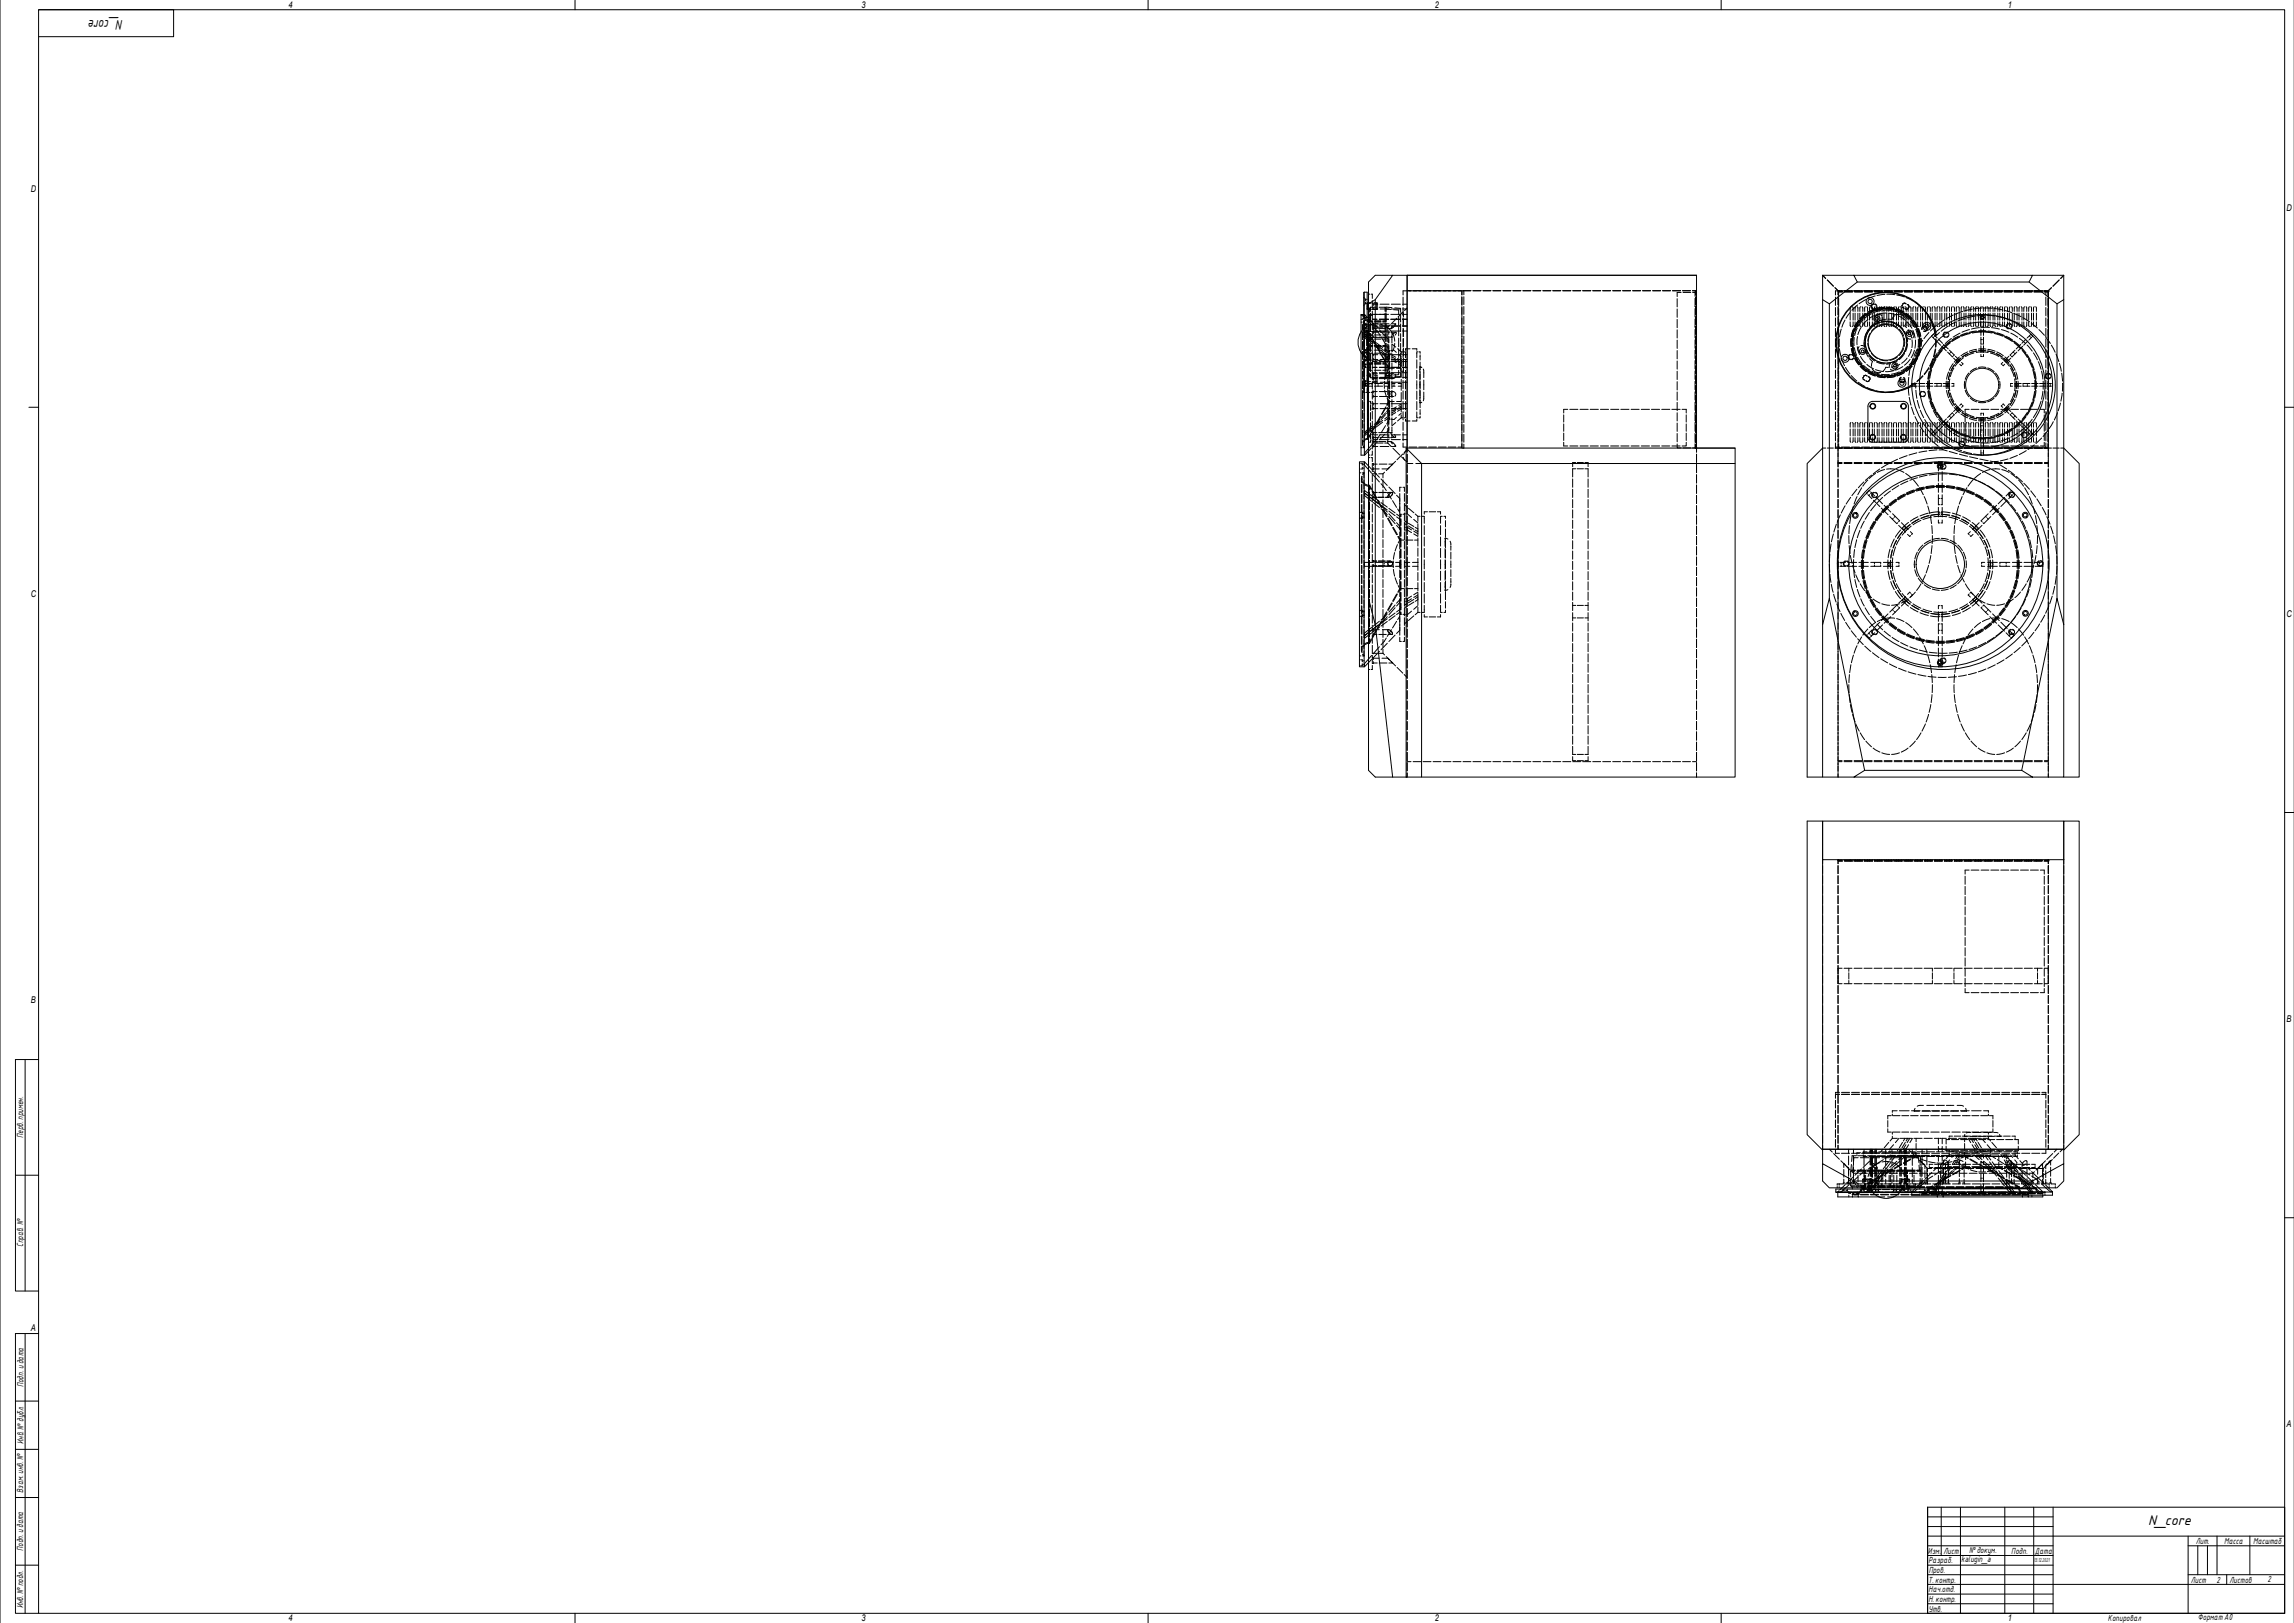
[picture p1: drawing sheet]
<svg xmlns="http://www.w3.org/2000/svg" width="1189mm" height="841mm" viewBox="0 0 1189 841" stroke-linecap="round" stroke-linejoin="round" font-family="sans-serif">
<defs><g id="words">
<g font-size="7">
<text x="64" y="10" transform="rotate(180 64 10)">N_core</text>
<text x="1113" y="790">N_core</text>
</g>
<g font-size="4.8">
<text x="149" y="4">4</text>
<text x="446" y="4">3</text>
<text x="744" y="4">2</text>
<text x="1041" y="4">1</text>
<text x="16" y="100">D</text>
<text x="1185" y="110">D</text>
<text x="16" y="310">C</text>
<text x="1185" y="320">C</text>
<text x="16" y="520">B</text>
<text x="1185" y="529">B</text>
<text x="16" y="690">A</text>
<text x="1185" y="740">A</text>
<text x="149" y="840">4</text>
<text x="446" y="840">3</text>
<text x="744" y="840">2</text>
<text x="1041" y="840">1</text>
</g>
<g font-size="4.4">
<text x="12" y="590" transform="rotate(-90 12 590)">Перв. примен.</text>
<text x="12" y="646" transform="rotate(-90 12 646)">Справ. №</text>
<text x="12" y="719" transform="rotate(-90 12 719)">Подп. идата</text>
<text x="12" y="748" transform="rotate(-90 12 748)">Инв. №дубл.</text>
<text x="12" y="773" transform="rotate(-90 12 773)">Взам. инв. №</text>
<text x="12" y="804" transform="rotate(-90 12 804)">Подп. идата</text>
<text x="1138" y="800">Лит.</text>
<text x="1153" y="800">Масса</text>
<text x="1168" y="800">Масштаб</text>
<text x="999" y="805">Изм.</text>
<text x="1007" y="805">Лист</text>
<text x="1016" y="810">kalugin_a</text>
<text x="1020" y="805">№докум.</text>
<text x="1042" y="805">Подп.</text>
<text x="1055" y="805">Дата</text>
<text x="999" y="810">Разраб.</text>
<text x="1000" y="815">Пров.</text>
<text x="999" y="820">Т. контр.</text>
<text x="1135" y="820">Лист</text>
<text x="1149" y="820">2</text>
<text x="1155" y="820">Листов</text>
<text x="1175" y="820">2</text>
<text x="999" y="825">Нач.отд.</text>
<text x="12" y="833" transform="rotate(-90 12 833)">Инв. №подл.</text>
<text x="999" y="830">Н. контр.</text>
<text x="999" y="835">Утв.</text>
<text x="1092" y="840">Копировал</text>
<text x="1139" y="840">Формат A0</text>
</g>
<text font-size="2.8" x="1054" y="810">13.12.2021</text>
</g></defs>
<g fill="none" stroke="#000" stroke-width=".52">
<path d="M707 151v12M707 151h2v13M709 160h.1M709 157v3M709 157v153M713 143h9l-9 12-4 2v-11zM713 155v169M722 143h157M729 143v89v-89h150M879 143v89h20M945 155v169M948 157v153"/>
<path d="M961 143h92l-1 3h-89l-2-3h-16v12M963 146l-15 11-3-2M1053 143h17v12l-4 2-14-11M1066 157v153M1070 155v169M705 163h2v73h-2zM705 172a10 10 0 0 0 0 11M707 171h2M707 174v-1l2 2M709 166v8M709 176v23M709 171h.1"/>
<path d="M709 171v3M709 171v1M709 176l-2-2v1l2 2M709 165l-2-2v1l2 2M990 172v1M997 169l2 1M998 161l3 6 2 5M1003 173a26 26 0 0 0-33-20 26 26 0 0 0-16 35 26 26 0 0 0 37 11M1003 172a26 26 0 0 0-33-19 26 26 0 0 0-16 35 26 26 0 0 0 37 12l-1 1-4 1-7 1M1003 178h.1M1027 163h1M1027 164h1"/>
<path d="M1037 164a36 36 0 0 1 28 39 36 36 0 0 1-35 33M1053 173l1 1M709 199h-2v1h2M983 190h-1M985 198h2M995 196h.1M1064 199v1M709 200v23M709 200v22M968 210l1-1 1-1h17l1 1 1 1M968 211v16l1 1 2 1h16h1l1-2v-16M705 239h2v107h-2z"/>
<path d="M709 225v2M709 228h-2M709 224v3M709 232l-2 3v1l2-2M709 223l-2 2v1l2-2M709 222l-2 2v1M709 227h.1M729 232l8 8v163h-8zM729 232h170v8h-162M945 232l-8 8v163h8M1001 225l1 1M1005 239h2"/>
<path d="M1027 236h1M1054 225l-1 1M1070 232l8 8v163h-8M707 250l2 1M707 256v-2l2 2M709 257l-2-1v1l2 1M709 241l-2-2v2l2 2M899 240v163h-162M969 254l-2 2M1005 241v1M1005 241h1M1042 254l2 2"/>
<path d="M709 291h-2v2h2M952 291v2M1059 291v2M1059 291v1M709 310l4 14 9 79h-9l-4-4zM709 333l-2 1M709 328l-2 1v2l2-2M709 326l-2 2v1M967 329l2 2M1044 329l-2 2M1070 324l-4-14-18 89M1070 324v79h-17"/>
<path d="M709 342l-2 2v2l2-3M1005 346h2M1005 344h1M966 399l-18-89-3 14v79h16M722 403h7M961 403l5-4h82l5 4zM945 445h125v151h-125zM1070 445v-20h-125v20v-20h-8v163l8 8M1070 445v-20h8v163l-8 8M945 603v-7h125v7M951 618h113v1h-73v-1M951 618h52"/>
<path d="M952 618v2h22M955 616h-1M957 616h-1M960 616h.1M961 612h92l-1 4h-89l-2-4-16-9v9l3 4h15M971 618a10 10 0 0 0 14 0M986 616h3M995 616h.1M999 616h.1M999 616h3M1000 616h-1M1003 616h-1"/>
<path d="M1003 616h-52v2M1003 617v1M1003 616h.1M1004 616h23M1004 616l-1 1M1027 616v2h1v-2M1028 616h22M1028 616h23M1050 616l2 2h1M1051 616l2 2h1l-2-2M1052 616h3M1053 612l17-9v9l-4 4h-14"/>
<path d="M1055 616h.1M1055 616l1 2M1057 616l2 2h-2l-2-2M1059 619v1h-78M1060 616l3 2h1l-2-2"/>
<circle cx="969" cy="156" r="2.1"/>
<circle cx="969" cy="156" r="1.1"/>
<circle cx="973" cy="165" r="1.6"/>
<circle cx="973" cy="165" r=".7"/>
<circle cx="977" cy="177" r="9"/>
<circle cx="977" cy="177" r="11"/>
<circle cx="990" cy="173" r=".7"/>
<circle cx="990" cy="173" r="1.6"/>
<circle cx="999" cy="169" r="1.1"/>
<circle cx="999" cy="169" r="2.1"/>
<circle cx="1027" cy="164" r="1"/>
<circle cx="1027" cy="164" r=".7"/>
<circle cx="956" cy="186" r="2.1"/>
<circle cx="956" cy="186" r="1.1"/>
<circle cx="965" cy="182" r="1.6"/>
<circle cx="965" cy="182" r=".7"/>
<circle cx="982" cy="190" r=".7"/>
<circle cx="982" cy="190" r="1.6"/>
<circle cx="986" cy="199" r="1.1"/>
<circle cx="986" cy="199" r="2.1"/>
<circle cx="1027" cy="199" r="9"/>
<circle cx="1027" cy="199" r="33"/>
<circle cx="1027" cy="199" r="28"/>
<circle cx="1027" cy="199" r="36"/>
<circle cx="971" cy="210" r="1.2"/>
<circle cx="971" cy="210" r="1.5"/>
<circle cx="987" cy="210" r="1.2"/>
<circle cx="987" cy="210" r="1.5"/>
<circle cx="971" cy="227" r="1.2"/>
<circle cx="971" cy="227" r="1.5"/>
<circle cx="986" cy="227" r="1.2"/>
<circle cx="986" cy="227" r="1.5"/>
<circle cx="1005" cy="242" r="1.5"/>
<circle cx="1005" cy="242" r="1"/>
<circle cx="961" cy="267" r="1.5"/>
<circle cx="961" cy="267" r="1"/>
<circle cx="1050" cy="267" r="1.5"/>
<circle cx="1050" cy="267" r="1"/>
<circle cx="1006" cy="292" r="40"/>
<circle cx="1006" cy="292" r="13"/>
<circle cx="1006" cy="292" r="47"/>
<circle cx="1006" cy="292" r="53"/>
<circle cx="1007" cy="292" r="55"/>
<circle cx="962" cy="318" r="1"/>
<circle cx="962" cy="318" r="1.5"/>
<circle cx="1050" cy="318" r="1"/>
<circle cx="1050" cy="318" r="1.5"/>
<circle cx="1006" cy="343" r="1"/>
<circle cx="1006" cy="343" r="1.5"/>
</g>
<g fill="none" stroke="#000" stroke-width=".52">
<path d="M707 154h.1M707 158h.1M707 155h1M708 157h.1M708 155v1M708 157l-1 1M708 155h.1M708 155h1M709 160h2M709 158h.1M709 159h.1M709 160h.1"/>
<path d="M709 152h1M709 160h1M710 160v2M710 160h.1M710 159v2M710 159h.1M710 159h3M711 152v3M711 157h-3M711 156v4M711 157h1v1M712 159v1h-1"/>
<path d="M712 158h2M712 157h2M714 160h-2M714 158h.1M714 159h.1M715 159h3M715 158h5M718 159v2M718 159h.1M718 160v2M721 158h5M721 159h-3v2"/>
<path d="M723 160h3v2M727 158h2M727 154v4M727 159v5M729 151h-2v2M729 151h2M729 160l-1 1M730 151h4M732 151h4M735 151h4M737 151h5M740 151h4"/>
<path d="M743 151h4M745 151h4M748 151h4M751 151h4M753 151h4M756 151h2M758 151v2M758 154v4M758 159v5M758 151h4M758 151l1 2M759 154v4"/>
<path d="M759 159v4M763 151h5M769 151h4M774 151h4M779 151h4M784 151h4M789 151h4M794 151h5M800 151h4M805 151h4M810 151h4M815 151h4"/>
<path d="M820 151h4M825 151h5M831 151h4M836 151h4M841 151h4M846 151h4M851 151h4M856 151h5M862 151h4M867 151h4M869 155v4M871 152h-2v2"/>
<path d="M872 151h4M872 152h4M877 151h2M877 152h2M878 155l1 4M878 160v4M879 151l-1 3M879 151h.1M879 154v4M879 159v4M879 151v2M879 159h.1"/>
<path d="M945 143l1 1M947 145l3 3M951 154v4M951 159v5M953 154v4M953 151h.1M953 159v4M953 151h2M953 151v3M953 155v4M953 160v4M955 151h-2l-2-2 2 2v2v-2"/>
<path d="M956 151h4M959 159v2M960 159v2M961 151h4M962 159l-1 2M962 159l1 2M963 158l-3 3M964 159v2M965 159v2M966 151h4M967 159l-1 2M967 155l-4 2"/>
<path d="M967 159l1 2M969 159v2M970 159v2l4-1M971 157a1.5 1.5 0 0 0-1 2 1.5 1.5 0 0 0 1 1M971 151h4M971 151h5M972 157a1.5 1.5 0 0 1 1 2 1.5 1.5 0 0 1-1 1l-4 2M972 159l-1 2M972 153l-4 2M972 158a1.2 1.2 0 0 0-2 0 1.2 1.2 0 0 0 0 2 1.2 1.2 0 0 0 2 0M973 159v2M973 160l4-1-4 1"/>
<path d="M974 159v2M975 159v2M976 160l-4 1M976 151h5M977 151h4M977 159l-1 2M977 153h-4M977 160h4M977 159l1 2M978 152l4 1M978 159l4 1-4-1M978 160h-4"/>
<path d="M979 159v2M979 160l4 1M980 159v2M982 151h4M982 159l-1 2M982 159l1 2M983 153l4 1M984 159v2M985 159v2M986 159l1 1M986 158v1M986 157v1"/>
<path d="M987 159l-1 2M987 151h4M987 157h1M987 160h1M987 159l1 2M988 154l4 2M988 158h1M989 160h.1M989 159v2M989 159h.1M990 159v2M992 159l-1 2"/>
<path d="M992 151h4M992 157l4 2M993 159v2M994 159v2M995 159v2M997 159l-1 2M997 151h4M997 159l1 2-2-1M999 159v2M1000 159v2M1002 159l-1 2M1002 151h5"/>
<path d="M1002 159l1 2M1004 159v2M1005 159v2M1007 159l-1 2M1007 159l1 2M1008 151h4M1009 159v2M1010 159v2M1012 159l-1 2M1013 159v2M1013 151h4M1014 159v2"/>
<path d="M1015 159v2M1017 159l-1 2M1017 159l1 2M1018 151h4M1019 159v2M1020 159v2M1022 159l-1 2M1022 151h-4M1022 159l1 2M1023 151h4M1024 159v2M1025 159v2"/>
<path d="M1027 159l-1 2M1027 160h-4M1027 151h-4M1027 159l1 2M1028 151h5M1028 151h4M1028 160h5M1029 159v2M1030 159v2M1032 159l-1 2M1032 159l1 2M1033 151h-5"/>
<path d="M1033 151h5M1034 151h4M1034 160l4 1M1034 159v2M1035 159v2M1037 159l-1 2M1037 159l1 2M1038 151h-5M1039 151h4M1039 159v2M1040 159v2M1042 159l-1 2"/>
<path d="M1042 159l1 2M1043 151h-4M1044 151h4M1044 159v2M1045 159v2M1047 159l-1 2M1047 159l1 2M1048 151h-4M1049 151h4M1049 159v2M1050 159v2M1052 159l-1 2"/>
<path d="M1052 159l1 2M1053 151h-4M1054 151h4M1054 159v2M1055 159v2M1058 151h-4M1059 151h2M1059 151h3M1060 151v2M1060 154v4M1060 159v5M1061 151v3"/>
<path d="M1061 155v4M1061 160v4M1061 151h-2M1062 152v2M1062 151v2v-2h-111v2M1062 154v88M1063 149l-1 2M1067 145l-3 3M1070 143l-2 1M705 163h1M705 165h1M705 167h1"/>
<path d="M706 163v1M706 168l1 2M706 169v2M706 172v4M706 177v4M706 168v1M706 165h.1M706 165h1M706 164h1M706 167h1M707 170v1M707 170l-2 2"/>
<path d="M707 163v2M707 166v4M707 176v4M707 164h.1M707 167h.1M707 166v19M707 171v4M707 174h.1M707 171h.1M707 174l2 1M707 164h1M707 172h1"/>
<path d="M707 168h1M708 171l1 1M708 172h.1M708 164v1M708 166h.1M708 173h.1M708 166h-1M708 164h.1M708 173l-1 1M708 170h.1M708 168v1M708 170l-1 1"/>
<path d="M708 168h.1M708 170h1M708 168h1M708 168v2M708 171v4M708 176v3M709 164v1M709 165v1M709 171v2M709 180v4M709 167h.1M709 174v5"/>
<path d="M709 172v1M709 174v3M709 178v4M709 172l1 2M709 172h1M709 166h1M709 164h1M709 173h1M709 174h1M709 163h1M709 177l2 1M709 175l2 1"/>
<path d="M709 165l2 2M709 166l2 3M710 163h10M710 168v4h2M710 180h1M710 174h1M710 167h1M710 179h1M710 176h1M710 163v4M710 173v4M710 178v4"/>
<path d="M710 166h1M710 162v5M710 168v4M711 175l2 3M711 174h.1M711 163h.1M711 172h1M711 169h3M711 166h3M711 161v4h3M711 166v5h1M711 172v4"/>
<path d="M711 177v4M711 168h1v1M711 170h2M711 177l-2-1 3 2M711 167l3 3M711 167h-2M712 168l-4 2M712 170v1M712 171v2M712 174v1h-2M712 175h2M712 172h2"/>
<path d="M712 160h2M712 169h2M712 170h2M712 168h2M712 179l3 3M712 170l3 4M712 175h4M712 172h4M712 167h4M712 180h4M712 174h4M712 179h4"/>
<path d="M712 176h4M712 166h4M712 178l5 3M712 177l5 3M713 168h4M713 178l1 2M713 179l2 4M714 179l2 4M714 170h3M714 180h.1M714 180l1 1M715 170h3"/>
<path d="M715 175h4M715 169h5M715 166h5M715 165h5M715 171l3 3M715 172h5M715 160h5M715 168h5M716 175l2 3M717 175h1M717 167h1M717 180h1"/>
<path d="M717 174h1M717 179h1M717 176h1M717 166h1M718 170h1M718 162v5M718 168v4M718 173v4M718 178v4M718 169l3 3M718 168v4h-1M718 163v4"/>
<path d="M718 160h3M718 162v4M719 179l1 2M719 170h2M719 170v2M719 173v4M719 178v5M720 175h1M720 174v4v-2l-2-1M720 179v4M720 172v1M721 168l-2 2"/>
<path d="M721 169h5M721 166h5M721 163h5M721 165h5M721 172v1M721 168h2M721 172h2M721 160h5M721 172h5M721 178l2 2M721 174v4M721 179v3"/>
<path d="M722 173l1 4M722 160l3 1v2M723 168l-2 2 1-1M723 178l-1 4M723 174l1-2a2.2 2.2 0 0 0-3 3h1M724 165l-3 3M725 164v4M725 170v4M725 175v5M726 162h.1M726 163v4M726 168v4"/>
<path d="M726 173v4M726 178v4M727 169h2M727 166h2M727 163h2M727 165h2M727 162v2M727 160h2M727 172h2M727 165v4M727 170v4M727 176v4"/>
<path d="M727 162l-2 2M727 175v4M758 164v65M759 164v4M759 169v4M759 174v4M759 179v4M869 160v4M869 166v4M869 171v4M869 176v5M878 165v5"/>
<path d="M878 171v4M878 176v4M878 169h1M879 164v4M879 169v4M879 174v4M879 179v4M879 169h.1M951 165v4M951 170v4M951 176v4M953 164v4"/>
<path d="M953 169v5M953 174v5M953 179v63M953 165v5M953 171v4M953 176v4M954 171l-1 4M956 166l-1 4M959 167v2M959 162v4M959 162l-2 3M959 175v5"/>
<path d="M960 174l1-4-2 4M960 175v4M960 178v4M960 179l1 4M960 174v4M960 178l1 4M960 167v2M960 162v4M961 173l-1 4M961 175v4M961 170l-1 4M961 162v4"/>
<path d="M962 169l-1 4M963 180l1 4M963 170l-2 4M963 174l-1 5M963 168l-2 4M963 167l-1 2M963 162v4M963 166l-2 4M963 166l-2 3M963 180v1l1 2M964 167v2M964 162v4"/>
<path d="M964 166l-2 3-1-2M965 170l-2 3M965 165l-2 3M965 167v2M965 162v4M966 166l-3 3M966 178v2l-2-1M966 164l-3 3M966 176v4M966 167l1 2M966 162v4M966 164l-2 3"/>
<path d="M967 179l1 4M967 162l-3 3M967 174v4M967 172l-1 4M968 167l-1 2M968 162v4M968 178l1 4M968 166l-3 3M968 162l-3 3M968 171l-2 4M969 167v2M969 162v4"/>
<path d="M969 173l-1 4M969 162l-3 2M970 170l-3 3M970 163l-4 2M970 167v2M970 162v4M971 161l-4 2M971 168l-3 3M971 162l-4 2M971 167l1 2M971 162v4M972 160l-4 2"/>
<path d="M972 166l2 1-2 1M972 167l-3 3M973 163l-4 2M973 167v2M973 162v4M973 160l-4 2M973 169l-3 3M974 163l4-1v4M974 167v2M974 162v4M974 167l-3 2M975 161l-4 1"/>
<path d="M975 164a2 2 0 0 0-2-1 2 2 0 0 0-1 2M975 160h5M975 167v2M975 162v4M976 165l-1 2 2-1M976 161h4M976 167l1 2M976 162v4M977 160l4 1M977 165l-4 2M978 167l-1 2M978 166l4 1"/>
<path d="M978 168h-4M979 167v2M979 162v4M979 162l4 1M979 167h-4M979 168l4 2M980 167l4 2M980 167v2M980 162v4M981 160l4 1M981 161l4 1M981 167l1 2"/>
<path d="M981 162v4M982 164l-1 2-3-1M982 161l4 1M982 160l4 2M983 167l-1 2M983 162v4M983 160l4 2-4-2M983 163h2l2 2M983 168l3 3M984 167v2M984 162v4M984 164l4 2"/>
<path d="M984 171l3 3M985 161l3 2M985 170l2 3M985 167v2M985 162v4M986 162l3 2M986 163l3 3M986 167l1 2M986 162v4M987 163l3 2M987 175v5M987 172l1 2 1-2"/>
<path d="M988 174v4M988 162l3 3M988 166l-1 3 1 1M988 167l-1 2M988 162v4M988 179l-1 4M988 167l3 3M989 178l-1 4M989 171l1 1M989 167v2M989 162v4M989 164l3 3"/>
<path d="M990 165l2 3M990 166l2 4M990 173l1 2M990 172a1.9 1.9 0 0 1 2 1 1.9 1.9 0 0 1-1 2M990 176l-2-1 1 2M990 167v2M990 162v4M991 166l2 4M991 176v4M991 166l2 3M991 171l2 4M991 162a9 9 0 0 0 3 7l-2-3"/>
<path d="M991 167l1 2M992 168l2 4M993 176l-1 4M993 169l1 4M993 171l1 4M993 167v2M993 162v4M994 170l1 4M994 167v2M994 162v4M994 176v4M995 173v4"/>
<path d="M995 174v4M995 176v4M995 179l-1 4M995 175v5M995 178l-1 4M995 167v2M995 162v4M995 175v4M996 175v4M996 167l1 2M996 162v4M996 176l-2 4"/>
<path d="M997 169l-1 1v1M998 169h-2v2M998 167l-1 2M998 162v4M999 170l-1 1h-1M999 170l-1 2h-1M999 167v2M999 162v4M1000 172l-3 3M1000 167v2M1000 162v4M1001 167l1 2"/>
<path d="M1001 174h.1M1001 162v4M1002 175h.1M1002 175l1 1M1002 173v1M1003 174l1 1M1003 172v2M1003 174h-1M1003 167l-1 2M1003 162v4M1003 176v2M1003 178v2"/>
<path d="M1003 175v5M1003 172v1M1003 169l-3 3M1003 177l3 2M1004 167v2M1004 162v4M1005 176l2 2M1005 172l-1 2v-1M1005 167v2M1005 162v4M1006 179l3 3M1006 167l1 2"/>
<path d="M1006 162v4M1007 180l-2 3M1007 178l3 3M1007 179l-2 3M1008 166l-4 2M1008 167l-1 2M1008 162v4M1008 172a1.4 1.4 0 0 0-1 1 1.4 1.4 0 0 0 1 2M1008 180h.1M1009 167v2l-3 3M1009 162v4M1009 172a1.4 1.4 0 0 1 1 1 1.4 1.4 0 0 1-1 2"/>
<path d="M1010 173a1.2 1.2 0 0 0-2 0 1.2 1.2 0 0 0 0 1 1.2 1.2 0 0 0 2 0M1010 169l4-2v2M1010 167v2M1010 162v4M1011 178l-4 3 1-1M1011 177l-3 2M1011 175l-3 3M1011 167l1 2M1011 162v4M1012 163l-3 2M1013 167v2M1013 162v4"/>
<path d="M1014 162v4M1015 174l-3 2M1015 167v2M1015 162v4M1016 175l-4 2M1016 173l-4 2M1016 167l1 2M1016 162v4M1017 161l-4 2M1018 167l-1 2M1018 162v4M1018 165l-3 1"/>
<path d="M1019 167v2M1019 162v4M1020 172l-4 2M1020 167v2M1020 162v4M1021 171l-4 1M1021 173l-4 1M1021 167l1 2M1021 162v4M1022 160l-4 1M1023 167l-1 2M1023 162v4"/>
<path d="M1023 164l-4 1M1024 167v2M1024 162v4M1024 172h-3M1025 171h4M1025 167v2M1025 162v4M1026 170l-4 1M1026 167l1 2M1026 162v4M1027 164h.1M1027 175v3"/>
<path d="M1027 163h.1M1027 164v2M1027 167v3M1027 170v4M1027 179v4M1027 176h.1M1027 170h4M1027 172l-5 1M1027 176h1M1027 172h1M1028 172l4 1M1028 164h.1"/>
<path d="M1028 167l-1 2M1028 162v4M1028 164v2M1028 170v4M1028 175v3h-1M1028 163h.1M1028 167v3M1028 179v4M1029 163l-5 1M1029 167v2M1029 162v4M1030 163l4 1"/>
<path d="M1030 172h4M1030 167v2M1030 162v4M1031 167l1 2M1031 162v4M1032 170l4 1M1033 167l-1 2M1033 162v4M1034 173l4 1M1034 167v2M1034 162v4M1035 164h2"/>
<path d="M1035 172l4 2M1035 167v2M1035 162v4M1036 167l1 2M1036 162v4M1037 171l4 1M1038 167l-1 2M1038 162v4M1039 161l4 1M1039 167v2M1039 162v4M1039 175l4 2"/>
<path d="M1040 174l3 2M1040 167v2M1040 162v4M1041 168a1.4 1.4 0 0 0-1 1 1.4 1.4 0 0 0 1 1M1041 167l1 2M1041 162v4M1042 168a1.4 1.4 0 0 1 1 1 1.4 1.4 0 0 1-1 1M1042 173l4 2M1042 168a1.3 1.3 0 0 0-2 0 1.3 1.3 0 0 0 0 2 1.3 1.3 0 0 0 2 0M1043 167l-1 2M1043 162v4M1044 162l3 2"/>
<path d="M1044 177l3 2M1044 178l3 3v-1M1044 167v2M1044 162v4M1045 167v2M1045 162v4M1046 180h.1M1046 180l-1 1M1046 167l1 2M1046 162v4M1047 175l3 3M1047 178l-1 2"/>
<path d="M1047 180l3 3M1048 167l-1 2M1048 162v4M1048 179l-2 3M1048 165l4 2M1049 167v2M1049 162v4M1050 176l-2 2M1050 167v2M1050 162v4M1051 179l2 3M1051 177l-2 2"/>
<path d="M1051 167l1 2M1051 162v4M1052 174h.1M1052 174l-1 1M1052 175h1M1053 173h-1M1053 167l3 3M1053 167l-1 2M1053 162v4M1053 175l-1 1M1054 174h-1M1054 167v2"/>
<path d="M1054 162v4M1055 167v2M1055 162v4M1057 171l2 3M1060 175l3 3M1060 165v4M1060 170v4M1060 176v4M1061 165v5M1061 171v4M1061 176v4M1063 179l2 4"/>
<path d="M705 183l2 1M706 192v4M706 197v4M706 182v4M706 187v4M707 181v4M707 186v4M707 196v4M707 188h.1M707 180v1M707 196v1M707 191v5"/>
<path d="M707 196v11M707 191v4M707 183v1M707 187v1M707 188l1 1M707 181h1M707 197h1M707 184l1 1M708 185l4 2M708 181v1M708 182v1M708 189h.1"/>
<path d="M708 190h.1M708 190l-1 1M708 183h-1M708 183h.1M708 181h.1M708 185h.1M708 186v1M708 197v1M708 199v1M708 200h-1M708 200h.1M708 197h.1"/>
<path d="M708 187h-1M708 187h.1M708 187h1M708 200h1M708 197h1M708 185h1M708 180v4M708 185v2M709 185v5M709 191v4M709 188h.1M709 195h.1"/>
<path d="M709 195v5M709 198h1M709 183v4M709 188v4M709 193v4M709 198v3M709 190h1M709 189h1M709 183h1M709 181h2M709 199h2M709 199h1"/>
<path d="M709 188h1v4M709 195h1M710 188h1M710 192h1M710 193v2M710 189h1M710 196h.1M710 183v4M710 188v5M710 194v2M710 196h3M710 194l-1 1"/>
<path d="M711 199h.1M711 187h3M711 190h3M711 182v4M711 187v4M711 192v4h1M711 198v4M711 184h1M711 193h1v1M711 193h3M711 195h1M711 183h-1v4"/>
<path d="M712 186v1h-1M712 195v2M712 198h-1M712 196h2M712 194h2M712 198h2M712 186h2M712 184h2M712 194h2v1M712 199h5M712 181h4l2 3M712 188h4"/>
<path d="M712 183h4M712 192h4M712 189h4M714 195v1M714 196v1M714 197v1h-2M714 180v1M714 199h.1M714 200h.1M715 196h4M715 196h3M715 187h5"/>
<path d="M715 190h5M715 193h5M715 198h5M715 196h5M715 186h5M715 184h5M716 182l2 3M716 184l2 4h-1M716 184l2 4M717 181h1M717 188h1M717 183h1v4"/>
<path d="M717 192h1M717 189h1M717 186l-4 1M717 198v3M718 182l2 1v1M718 199h2M718 181l2 1M718 183v4M718 188v5M718 194v2M718 196h.1M718 188v4"/>
<path d="M718 193v2M718 194v2l3-1M719 193l-1 4M719 186l1 1M719 185l1 1M719 189l1 2-1 1M719 189l1 2M719 184v4M719 189v5h-4M719 195v4M720 198v3M720 200h-2"/>
<path d="M720 182h.1M720 183v4M720 188v4M720 193v4M720 196h2M720 183v3M720 187v4M720 192v4M720 197v5M720 194h2M720 191h3M721 187h5"/>
<path d="M721 190h5M721 193h5M721 194l-3 1M721 183l-3 3M721 198h5M721 196h5M721 186h5M721 184h5M721 199h2M721 185l2 1M721 184l2 1M721 187h1"/>
<path d="M721 183v4M721 188v4M721 193v4M721 198v3M721 194a1.1 1.1 0 0 0 0 2 1.1 1.1 0 0 0 1 0M722 182h-1M722 182l2 1M722 187l2 1M722 187h2M722 187h.1M722 199h.1M722 200h.1"/>
<path d="M723 194v1l-1 1M724 191h2M724 181l2 1M724 187l2 1M724 186l2 1M725 199h1M725 181v4M725 186v5M725 192v2h-3M725 184l1 1M725 189l1 1M725 188l1 1"/>
<path d="M726 193h.1M726 183v4M726 188v4M726 193v2h-3M726 182h1M726 182v2M726 185v5M726 191v4M726 197v2M726 199v3M727 187h2M727 190h2"/>
<path d="M727 193h2M727 198h2M727 196h2M727 186h2M727 184h2M727 181v4M727 186v5M727 192v4M727 197v4M727 180v4M727 186v4M727 191v2"/>
<path d="M728 182v3M728 186v5M728 192v4M728 197v5M731 181h-3v1M732 181h2v1M734 186v5M734 192v4M734 197v5M735 182h-1v3M735 182h1v1M736 190h1"/>
<path d="M736 190h.1M736 190v1M736 191v2M736 194v3M736 198v3M736 184v3M736 188v4M736 193v3M736 197v4M738 191v2M738 193v3M738 197v5"/>
<path d="M759 184v4M759 189v5M759 195v4M759 200v4M869 182v4M869 187v4M869 192v5M869 198v4M878 181v5M878 187v4M878 192v5M878 198v4"/>
<path d="M879 184v4M879 190v4M879 195v4M879 200v4M951 181v4M951 186v5M951 192v4M951 197v4M953 181v5M953 187v4M953 192v5M953 198v4"/>
<path d="M953 181l1 4M954 186l2 4M956 190l3 4M959 184a1.5 1.5 0 0 0-1 1 1.5 1.5 0 0 0 1 1M959 195l3 2M959 181l2 4M960 181l1 4M960 184a1.4 1.4 0 0 1 1 1 1.4 1.4 0 0 1-1 1M960 180l1 5M960 184a1.3 1.3 0 0 0-2 0 1.3 1.3 0 0 0 0 2 1.3 1.3 0 0 0 2 0M961 183l2 4M961 180l1 4"/>
<path d="M961 186l2 3M961 184l2 4M962 186l2 3M963 185l2 4M963 198l4 2M963 188l3 3M963 187l3 3M964 190l3 3M964 189l3 3M964 190l3 2M964 185l3 3M965 190l3 2"/>
<path d="M966 183l1-2 1 2M966 196v1M966 195l-1 1M966 189l3 3M966 195h.1M966 181l2 4M967 194l1 1M967 191l3 3M967 197l1 1M967 191l4 2M967 189l4 2M968 192l4 2"/>
<path d="M968 193l4 2M968 195l1 1M968 184l4 3M969 197l-1 1M969 193l4 2M969 184l3 3M969 186l1 1v3M969 196v1M970 183l3 3M970 192l4 2M970 191l2 2h3M971 194l4 1"/>
<path d="M972 194l4 1M972 192l4 1M972 188l5 1M973 194l4 1M973 187l4 1M973 195l4 1-4-1M974 195h4M974 186l4 1M975 194h4M978 189l2-1-1 2M979 190h-2l-1 2M981 194l-4 1"/>
<path d="M981 195h-4M981 192l-4 1M982 190h-2M982 187l-4 1M982 194l-4 1M982 195l-4 1 4-1M983 190l-2 2-1-1M983 194l-4 1M983 187l-2 1 2 1M983 185l-4 2M984 193l-4 1M985 189l-2 1"/>
<path d="M985 195l-1 1 1 2M985 196v2M986 193l-4 1M986 193l-4 2M986 184l-3 3M986 190l-4 2M986 196l1 1v1M987 181l-3 3M987 196v1v1M987 192l-4 2M987 193l-4 2M987 183l-3 3"/>
<path d="M988 192l-4 2M988 186l-2 2M989 190l-4 2M989 196v4M990 190l-4 2M990 186l-3 3M990 190l-3 2M990 190l-1 5M991 181l-2 4M991 189l-3 3M991 190l-3 2 3-2M991 199h.1"/>
<path d="M991 200h.1M992 185l-2 4M992 188l-3 3M992 199h2M992 186l-3 3M992 199h.1M992 200h.1M992 181l-2 4M992 199h1v2M992 198l-1 2 2-2M993 186l-3 3M993 186l-2 3"/>
<path d="M993 184l-2 4M994 181l-2 3M994 185l-2 4M994 181l-2 4M994 183l-2 4M994 184l1-4-1 4M994 199h4M994 181l-1 4M995 196l-1 1M995 181l-1 4M997 195l-2 1M997 195l-4 3"/>
<path d="M998 199h4M999 198v4M999 197v4M1000 191l-3 3M1000 192l-1 4M1000 199h.1M1000 200h.1M1000 197v5M1000 193l-1 3M1001 192l-1 4M1002 187l-2 4M1002 188l-2 4"/>
<path d="M1002 186l-2 4M1003 199h3M1003 181l-1 4M1003 186l-2 4M1004 199h.1M1004 200h.1M1004 184l-2 3M1004 183l-2 3M1006 200h-3M1007 182l-3 3M1007 199h3M1009 198v3"/>
<path d="M1009 199h.1M1009 200h.1M1009 182l3 3M1010 193l-1 3M1010 200v-1v4M1010 181l3 3h-1M1010 196v3M1011 183h-1M1011 193l-1 4 1-4M1011 182v1M1011 199h2M1012 188l-2 4"/>
<path d="M1012 186l3 2M1013 191l-2 4M1013 200h-2M1013 189l-2 3zM1013 185l3 2M1014 187h.1M1015 186h-1M1015 188l-2 2M1015 186v1M1015 188h.1M1015 185l-2 3M1016 189v1l1-1"/>
<path d="M1016 186l-3 2M1017 188v1M1017 185l1-1zM1018 185l-2 2M1018 198v3M1018 184l2-1zM1020 182l-4 2M1020 193l-2 4M1023 183l-4 2M1024 181l-3 1M1024 191l-3 2M1025 182l-4 1"/>
<path d="M1025 190h4M1025 181h4M1025 182h4zM1027 182h.1M1027 184v1M1027 181h.1M1027 182l-3 1M1027 182h1M1027 181h1M1028 182l2 1M1028 184v1h-1M1030 182l4 1"/>
<path d="M1030 191l3 2M1030 181l4 1M1031 183l5 2M1034 193l2 4M1034 183l4 2M1035 182l3 2M1036 198v3M1037 185l2 2M1038 188l-1 1h1M1039 187h.1M1039 189l-1 1v-1M1039 185l3 3"/>
<path d="M1039 187v1M1039 186l1 1M1040 188l1 2M1040 186h.1M1040 187h.1M1041 187h.1M1041 188l-3-2 3 2M1041 185l-2 2M1042 189l1 3M1042 191l2 4M1042 200h1M1042 186l-2 2"/>
<path d="M1042 188l2 4M1043 199h-1M1043 182l1 1M1044 193l1 4M1044 183h.1M1044 196v3M1044 199h3M1044 181l-2 3M1044 199v4M1045 193l1 3M1045 198v1M1045 199v2"/>
<path d="M1045 182l-2 3h-1M1045 199h.1M1045 200h.1M1046 199h.1M1046 200h.1M1046 198v3M1048 182l3 3M1048 200h4M1051 184l2 3M1051 199h.1M1051 200h.1M1051 186l2 4"/>
<path d="M1052 199h-4M1053 188l1 4M1053 199h3M1053 192l1 4M1054 183l2 3M1054 193l1 3M1055 197v5M1055 199h.1M1055 200h.1M1055 197v4M1056 187l2 4M1057 199h3"/>
<path d="M1058 192l1 4M1059 198v4M1060 181v4M1060 186v5M1060 192v4M1060 197v4M1061 199h2M1061 194a1.5 1.5 0 0 0-1 1 1.5 1.5 0 0 0 1 1M1061 181v5M1061 187v4M1061 192v5M1061 198v4"/>
<path d="M1062 194a1.4 1.4 0 0 1 1 1 1.4 1.4 0 0 1-1 1M1062 194a1.2 1.2 0 0 0-1 0 1.2 1.2 0 0 0 0 2 1.2 1.2 0 0 0 1 0M1063 199h.1M1063 200h.1M1063 199h1M1066 183l1 4M1067 188l1 4M1068 193l1 5M1069 199v4M706 202v5M706 208v4M706 213v4"/>
<path d="M706 218v4M707 201v2M707 203h.1M707 203h1M707 208v5M707 214v5M707 220v4M707 200v1M709 201v2h-1M709 202v4M709 207v4M709 212v4"/>
<path d="M709 217v4M709 200h2M709 203h1M709 208h1M710 208v1M710 212h1M710 209h1M710 210v3M710 214v4M710 219v4M711 203h.1M711 203v4"/>
<path d="M711 208v4h1v-1M711 213v4M711 218v4M711 203h1v1M711 209h1v1M712 205v1h-1M712 212h2M712 209h2M712 205h2M712 203h2M712 200h5M714 218l-2 2"/>
<path d="M714 218v1M714 219h.1M715 203h4M715 205h4M715 212h5v4M715 209h5M715 218l-2 2M715 217l-1 1M715 216l-2 4M716 216l-2 3M717 219l-5 3M717 218l-5 3"/>
<path d="M718 202l1 4M718 215l-2 2M718 214l-2 2M718 211l-2 4M719 206l1 2-1 2M719 200v4M719 206v4M719 211v4M719 216v5M720 218l-1 2M720 202v4M720 207v4"/>
<path d="M720 216v4M720 216l-2 2M720 213l-1 1M720 216l-2 1M720 212l-1 1M720 203h2M720 203v4M720 208v4M720 213v3M720 216v1M720 208l-1 2M720 208h3"/>
<path d="M720 205h2M721 217h.1M721 212h5M721 209h5M721 200h2M721 217h1M721 213h1M721 212h1M721 202v4M721 207v4M721 212v4M721 216v4"/>
<path d="M721 205a1.3 1.3 0 0 1 0-2 1.3 1.3 0 0 1 2 0 1.3 1.3 0 0 1 0 2M722 212h.1M722 212v1M723 214l-2 1M723 213l-2 1M723 219l-2 2M724 212l-2 1M724 216l-2 1M724 211l-2 1M724 208h2M725 200h1M726 216l-2 2"/>
<path d="M726 216h1M726 203v5M726 209v5M726 215v1M726 212l-2 1M726 211l-2 1M726 210l-1 1M726 209l-1 1M726 214l-1 1M727 212h2M727 209h2M727 203v4"/>
<path d="M727 208v4M727 213v5M727 219v4M728 213v3M728 203v4M728 208v4M728 217v1h3M734 213v3h1M734 203v4M734 208v4M734 217v1h-2M736 202v3"/>
<path d="M736 206v2M736 208v1M736 209h.1M736 216h-1M736 202v4M736 207v4M736 212v3M737 208l-1 1M738 206v2M738 203v3M759 205v4M759 210v4"/>
<path d="M759 215v4M759 220v4M810 215v4M810 220v3M812 212h-2v2M814 212h4M819 212h4M824 212h4M829 212h5M835 212h4M840 212h4M845 212h5"/>
<path d="M851 212h4M856 212h4M861 212h4M866 212h5M869 203v4M869 208v5M869 214v4M869 219v5M872 212h2v2M874 215v4M874 220v3M878 203v4"/>
<path d="M878 208v5M878 214v4M878 219v4M878 219h1M879 205v4M879 210v4M879 215v4M879 219h.1M951 203v4M951 208v4M951 213v5M951 219v4"/>
<path d="M953 203v4M953 208v5M953 214v4M953 219v4M959 219v2M960 219v2M962 219l-1 2M962 219l1 2M964 219v2M965 219v2M967 219l-1 2M967 201l4 1"/>
<path d="M967 219l1 2M969 219v2M970 219v2M972 219l-1 2M972 203h4M973 219v2M974 219v2M975 219v2M977 219l-1 2M977 203h2M977 219l1 2M979 219v2"/>
<path d="M980 219v2M982 219l-1 2M982 219l1 2M984 219v2M985 219v2M987 219l-1 2M987 219l1 2M989 201v4M989 219v2M989 206l1 4M990 219v2M991 211l1 4"/>
<path d="M992 200h2M992 219l-1 2M992 216l2 4M993 219v2M993 202v4M994 207l1 5M994 219v2M994 200h4M995 219v2M995 213l2 3M996 203a1.4 1.4 0 0 0-1 1 1.4 1.4 0 0 0 1 2M997 219l-1 2"/>
<path d="M997 203a1.5 1.5 0 0 1 1 1 1.5 1.5 0 0 1-1 2M997 203a1.2 1.2 0 0 0-1 0 1.2 1.2 0 0 0 0 2 1.2 1.2 0 0 0 1 0M997 217l3 4M997 219l1 2M998 200h4M999 203l1 4M999 219v2M999 202l1 4M1000 219v2M1000 208l2 4M1000 203l1 4M1000 207l2 4"/>
<path d="M1001 208l2 5M1002 219l-1 2M1002 213l2 3M1002 212l2 3M1002 219l1 2M1004 214l3 3M1004 219v2M1005 216l2 3M1005 217l2 3M1005 219v2M1006 220l-3 2M1007 219l-1 2"/>
<path d="M1007 200h3M1007 218l4 3M1007 218l1 1M1007 219l1 1M1008 220l3 2M1008 220v1M1008 219h.1M1009 217l-3 2M1009 202l1 4M1009 219v2M1010 201v-3v3M1010 218l-3 2"/>
<path d="M1010 219v2M1010 207l2 3M1010 216h1M1011 204l2 4M1011 206l-1-4 1 4M1011 216h.1M1011 207l2 3zM1012 219l-1 2M1012 214h.1M1012 214l-3 2M1012 215h1M1013 219v2"/>
<path d="M1013 211l2 3M1013 215l-3 2M1013 209l2 2M1014 212h.1M1014 219v2M1014 213h1M1015 212v1M1015 211l-3 2M1015 219v2M1015 211v1M1015 212l3 1M1016 212l-3 2"/>
<path d="M1016 213l-3-2 3 2M1016 215l4 1M1017 210l-1-1v1M1017 219l-1 2M1017 214l1 1M1017 210v1M1017 219l1 2M1018 215l2 1zM1018 215v4M1018 220v3M1018 202l2 4M1019 214l4 2"/>
<path d="M1019 219v2M1020 219v2M1021 212h-3v2M1021 217l3 1M1021 216l4 1M1021 206l3 2M1022 212h4M1022 219l-1 2M1022 219l1 2M1024 216h3M1024 219v2M1025 219v2"/>
<path d="M1025 208h4M1025 218h4M1025 217h4M1027 216v4M1027 216h.1M1027 217h.1M1027 218h.1M1027 212h4M1027 219l-1 2M1027 214v1M1027 219l1 2M1027 214h1v1"/>
<path d="M1027 217h1M1027 218h1M1028 216h.1M1028 216v4M1029 219v2M1030 219v2M1030 216h-2M1032 219l-1 2M1032 212h4M1032 219l1 2M1033 206l-3 2M1034 216l-4 1"/>
<path d="M1034 217l-4 1M1034 219v2M1035 219v2M1036 214l-5 2M1036 202l-2 4M1037 219l-1 2M1037 212h4M1037 219l1 2M1038 210h-1l1 1M1038 214l-4 2M1038 210v-1l1 1M1038 215l-3 1"/>
<path d="M1039 212l2 2M1039 212l-2 1M1039 219v2M1039 211v1M1040 211l2 2M1040 212l-1 1M1040 219v2M1040 213h.1M1040 212h.1M1041 212h.1M1041 211l-3 2zM1041 209l-1 2"/>
<path d="M1042 219l-1 2M1042 215l2 2M1042 211l-3 3M1042 212h4M1042 215h.1M1042 219l1 2M1043 214h-1M1043 214l2 2M1043 207l-1 3M1044 216h-1M1044 204l-2 4M1044 200h3"/>
<path d="M1044 219v2M1044 207l-2 3M1044 216h.1M1045 202l-1 4M1045 218l2 2M1045 219v2M1046 202l-1 4M1046 217l1 1M1046 219h.1M1047 219l-1 2M1047 220l-3 2v4M1047 218l1 1"/>
<path d="M1047 218v1M1047 212h4M1047 218l-3 3M1049 220l2 2M1049 219v2M1050 216l-3 3 1 2M1050 219v2M1051 214l-3 3M1052 219l-1 2M1052 212h4M1052 219l1 2M1053 212l-2 3"/>
<path d="M1053 200h3M1053 208l-2 5M1053 217l-2 3M1054 207l-1 4M1054 219v2M1054 203l-1 4M1055 219v2M1055 202l-1 4M1056 213l-2 3M1057 200h3M1057 212h2v2M1058 208l-2 4"/>
<path d="M1059 203l-1 4M1059 215v4M1059 220v3M1060 203v4M1060 208v4M1060 213v5M1060 219v4M1061 200h2M1061 203v4M1061 208v5M1061 214v4M1061 219v4"/>
<path d="M1063 200h1M1064 219l-2 3M1066 214l-1 4M1068 209l-1 4M1069 204l-1 4M705 232h1M706 223v4M706 228v2M706 229v2M706 232h1M707 231v1zM707 229l-1 2"/>
<path d="M707 225v4M707 231v1M707 228v1M709 224l-2 1M709 223h.1M709 223v1M709 224v1M709 227l-1 1M709 222v3M709 226v1M709 236h1M709 237h1"/>
<path d="M709 229h1M710 225l-1 2M710 228h1M710 225h1M710 225v2M710 228v1M711 237v2M711 232l-2 2M711 234v2M711 223v4M711 224h1v1h-1M711 230h2"/>
<path d="M711 227h1M711 230l-2 2M711 221l-2 1M711 223l-2 1M712 231v1h-1M712 230v-1h-1v4M712 226v1M712 228h-1M712 231h2M712 229h2M712 227h2M712 224h2"/>
<path d="M712 228h2M712 225h2M712 221l-3 2 2-1M713 221l-2 3M713 220l-2 4M714 230h3M714 229l-3 3M715 229h3M715 224h3M715 227h5M715 231h5M715 228h5"/>
<path d="M715 225h5M715 225l-3 4M718 230h1M718 225l-3 3M718 221l-2 3M718 224l2-1v-2v3M719 229h2M719 222v4M719 227v3M719 230l2 1h2M719 224h2M720 226v1"/>
<path d="M721 227h2M721 228h5M721 225h5M721 221v3v1a1.4 1.4 0 0 0 2 1v-1M721 226v1M722 230l-1-1 2 2M722 232l3 4M723 239l-1 2h-2M726 237l2 1M727 228h2M727 225h2M727 235l-3 3"/>
<path d="M727 230v2h2M727 224v4M727 237l2 2M728 235l1-2-2 3M729 232v2M729 235v5M730 232h4M735 232h4M740 232h4M745 232h4M751 232h4M758 230v2"/>
<path d="M758 230v2h-2M759 230l-1 2M759 225v4M810 229v2h2M810 224v4M814 231h4M817 240h-2v2M817 240h4M819 231h4M821 240h2v2M824 231h4M829 231h5"/>
<path d="M835 231h4M840 231h4M845 231h5M851 231h4M856 231h4M861 231h4M866 231h5M869 230v2h2M869 225v4M872 232h4M874 229v2h-2M874 224v4"/>
<path d="M877 232h2M878 230l1 2M878 225v4M878 229h1M879 232h.1M879 220v4M879 225v4M879 230v2M879 229h.1M879 232v2M879 235v5M945 232h1"/>
<path d="M947 232h3M951 232h112M951 224v4M951 230v2M951 232h2M953 240h2M953 232h2M953 225v4M953 230v2M954 232h5M955 232h-2M956 240h4"/>
<path d="M956 232h4M959 227v2M959 222v4M960 232h4M960 227v2M960 222v4M961 240h4M961 232h4M961 227l1 2M961 222v4M963 227l-1 2M963 222v4"/>
<path d="M964 227v2M964 222v4M965 232h4M965 227v2M965 222v4M966 240h4M966 232h4M966 227l1 2M966 222v4M968 227l-1 2M968 222v4M969 227v2"/>
<path d="M969 222v4M970 232h4M970 227v2M970 222v4M971 240h4M971 232h4M971 227l1 2M971 222v4M971 232h5M973 227v2M973 222v4M974 227v2"/>
<path d="M974 222v4M975 232h4M975 227v2M975 222v4M976 227l1 2M976 222v4M976 240h5M977 232h4M978 227l-1 2M978 222v4M979 227v2M979 222v4"/>
<path d="M980 232h4M980 227v2M980 222v4M981 227l1 2M981 222v4M982 240h4M982 232h4M983 227l-1 2M983 222v4M983 238l-3 2M984 227v2M984 222v4"/>
<path d="M985 227v2M985 222v4M986 232h4M986 227l1 2M986 222v4M987 240h4M987 232h4M988 227l-1 2M988 222v4M988 236l-4 2M989 227v2M989 222v4"/>
<path d="M990 227v2M990 222v4M991 232h4M991 227l1 2M991 222v4M992 240h4M992 232h4M993 227v2M993 222v4M993 235l-4 1M994 227v2M994 222v4"/>
<path d="M995 220l2 4M995 227v2M995 222v4M996 232h4M996 227l1 2M996 222v4M997 240h4M997 232h4M998 225l3 3M998 227l-1 2M998 222v4M999 234h-5"/>
<path d="M999 227v2M999 222v4M1000 227v2M1000 222v4M1000 222l3 3M1001 232h4M1001 224v1M1001 229l4 2M1001 229h1M1001 222v4M1001 227v2M1002 224h.1"/>
<path d="M1002 225v1M1002 240h5M1002 232h5M1002 225h1M1003 227l-1 2M1003 222v4M1003 223l-1 1M1004 233l-4 1M1004 227v2M1004 222v4M1004 224l-1 1M1004 226l3 3"/>
<path d="M1005 239v1M1005 232l4 2M1005 227v2M1005 222v4M1006 232h4M1006 227l1 2M1006 222v4M1007 239v1M1007 221l-2 2M1007 233h-2M1008 240h4M1008 232h4"/>
<path d="M1008 227l-1 2M1008 222v4M1008 229l4 2M1008 221l3 3M1009 227v2M1009 222v4M1010 234l4 1M1010 227v2M1010 222v4M1011 227l1 2M1011 222v4M1011 232h5"/>
<path d="M1012 223l3 2M1012 222l4 2M1012 224l4 3M1013 232l4 2M1013 240h4M1013 232h4M1013 227v2M1013 222v4M1014 227v2M1014 222v4M1015 227v2M1015 222v4"/>
<path d="M1015 235l5 1M1016 225l4 1M1016 229a1.5 1.5 0 0 0-1 1 1.5 1.5 0 0 0 1 1M1016 227l1 2M1016 222v4M1017 225l4 1M1017 232h4M1017 227l4 1M1017 229a1.4 1.4 0 0 1 1 1 1.4 1.4 0 0 1-1 1M1018 234l4 1M1018 229a1.2 1.2 0 0 0-2 0 1.2 1.2 0 0 0 0 2 1.2 1.2 0 0 0 2 0M1018 227l-1 2"/>
<path d="M1018 222v4M1018 240h4M1018 232h4M1018 229v2h3M1018 224v4M1019 227v2M1019 222v4M1020 227v2M1020 222v4M1021 227h3M1021 237l4 1M1021 227l1 2"/>
<path d="M1021 222v4M1022 231h4M1022 229h4M1022 232h4M1022 226l5 1M1023 235l4 1M1023 227l-1 2M1023 222v4M1023 240h4M1023 232h4M1024 227v2M1024 222v4"/>
<path d="M1025 227h4M1025 227v2M1025 222v4M1026 238l4 1M1026 227l1 2M1026 222v4M1027 233v2M1027 225v3M1027 229v3M1027 235v1M1027 223h.1M1027 235h.1"/>
<path d="M1027 231h4M1027 230h4M1027 232h4M1027 221v3M1027 221h1v3M1027 223h1M1027 235h1M1027 227h1M1028 222v4M1028 225v3M1028 229v3M1028 233v2"/>
<path d="M1028 235v1M1028 236h2M1028 240h5M1028 232h4M1028 232h5M1029 227v2M1029 222v4M1030 227v2M1030 222v4M1031 239h3M1031 227l1 2M1031 222v4"/>
<path d="M1032 231h4M1032 232h4M1032 226l-4 1-1 2M1033 227l-1 2M1033 222v4M1033 232h5M1034 240h4M1034 232h4M1034 227v2M1034 222v4M1034 227h-4M1035 227v2"/>
<path d="M1035 222v4M1036 239h-2l1 1M1036 229h-4M1036 227l1 2M1036 222v4M1037 231h4M1037 232h5M1038 225l-4 1M1038 227l-1 2M1038 222v4M1039 232h4M1039 225l-4 1"/>
<path d="M1039 240h4M1039 227v2M1039 222v4M1040 227v2M1040 222v4M1041 238l-4 1M1041 227l-4 1M1041 227l1 2M1041 222v4M1042 231h4M1043 232h4M1043 227l-1 2"/>
<path d="M1043 222v4M1043 222l-4 2M1043 223l-3 2M1044 232h4M1044 227v2M1044 240h4M1045 227v2M1045 222v4M1046 236l-4 2M1046 224l-4 3M1046 227l1 2M1046 222v4"/>
<path d="M1047 231h4M1048 232h4M1048 221l2 2M1048 227l-1 2M1048 222v4M1049 224a1.4 1.4 0 0 0-1 1 1.4 1.4 0 0 0 1 2v2M1049 222v4M1049 232h4M1049 240h4M1050 224a1.5 1.5 0 0 1 1 1 1.5 1.5 0 0 1-1 2M1050 221l-3 3M1050 234l-4 2"/>
<path d="M1050 225a1.2 1.2 0 0 0-2 0 1.2 1.2 0 0 0 0 1 1.2 1.2 0 0 0 2 0M1050 227v2M1050 222v4M1051 224l1 1M1051 227l1 2M1051 222v4M1052 223l1 1M1052 225h.1M1052 225l1 1M1052 231h4M1053 224h-1M1053 227l-1 2"/>
<path d="M1053 222v4M1053 232h4M1053 224l1 1M1054 227v2M1054 222v4M1054 232h4M1054 231l-3 2M1054 240h4M1055 227v2M1055 222v4M1058 227l-3 3M1058 232h2"/>
<path d="M1059 232h2M1059 224v4M1059 229v2h-2M1059 240h3M1060 224v4M1060 230v2M1061 232h-1M1061 225v4M1061 230v2M1061 223l-2 3M1062 230v2M1064 232h3"/>
<path d="M1068 232h2M705 243h.1M705 245h.1M705 240h.1M705 240h1v1M706 248v2M706 251v4M706 256v5M706 247v2v1M706 256v4M706 247v2M706 242v1h-1"/>
<path d="M706 241h.1M706 243h.1M706 245h1M706 250h1M707 241h.1M707 243h.1M707 245l-1 1M707 245v3M707 249v4M707 254v5M707 260v4M707 255l4 3"/>
<path d="M707 251l3 1M709 251h.1M709 258l2 2M709 256l2 1M709 241l2 2M709 243l2 2M709 251v3M709 255v4M709 260v4M709 251h1M710 252v2M710 255v4"/>
<path d="M710 252l1 2M710 251v3M710 260v4M710 251l1 2M710 258l4 3M711 251v4h1v1M711 256v4M711 258h1M711 255l2 4M711 254l2 4M712 259l3 2M712 257l3 3"/>
<path d="M712 244l3 3M712 246l3 4M712 258h.1M712 241v-1h-1v4M712 242v1h-1M712 257v1M712 243h3M712 241h2M712 258h1M712 255h2M713 246h-2v4M714 259l2 4"/>
<path d="M714 258h3M715 246h2M715 255h4M715 241h4M716 251l2 3M716 248l3 4M716 243h3l-1 1M717 246v2M717 249v4M717 254v4M717 259v4M718 245l-1 1"/>
<path d="M718 258h2M719 255l2 4M719 255h2M720 252l3 4M721 257v-2l-1 1-1 2h1M721 241h1l-3 2 1-1M721 255a1.6 1.6 0 0 1 0 2 1.6 1.6 0 0 1-2 0l1-1M722 259l2 4M724 257l1 1v3M725 256v4M726 253h-1v2M727 253h1v2"/>
<path d="M728 256v4M729 240h3M729 241v4M729 246v4M729 251v5M729 257v4M734 240h3M815 248v5M815 254v4M815 259v4M817 243h-2v4M817 243h4"/>
<path d="M821 243h2v4M823 248v5M823 254v4M823 259v4M879 241v4M879 246v4M879 251v5M879 257v4M953 243v4M953 248v5M953 254v4M953 259v4"/>
<path d="M959 258l-2 3M962 254l-2 3M962 257l-1 4M965 253l-2 3M966 250l-3 3M967 256h1M968 249l-3 3M968 256l1 1M969 257l1 1M969 254v1M969 256v1M970 255l2 2"/>
<path d="M970 255l-1 1M970 246l-3 3M971 259l3 3M971 255a1.5 1.5 0 0 0-1 2 1.5 1.5 0 0 0 1 1M972 255a1.5 1.5 0 0 1 1 2 1.5 1.5 0 0 1-1 1M972 245l-3 3M972 258l4 3M973 256a1.2 1.2 0 0 0-2 0 1.2 1.2 0 0 0 0 1 1.2 1.2 0 0 0 2 0M974 243l-3 3M976 258l-3 3M977 243l-4 2M978 243h4"/>
<path d="M979 240l-4 2M980 254l-4 3M982 259l-3 2M983 259l-4 3M983 243l4 2M983 260l-3 2M984 252l-3 2M987 256l-4 2M987 256l-3 3M987 257l-3 2M988 245l3 3M989 249l-4 2"/>
<path d="M992 249l2 3M992 254l-4 1M992 254l-4 2M992 255l-4 1M994 248l-4 1M995 253l2 3M997 252l-4 2M997 253l-4 1M997 257l2 4M999 246l-4 1M1002 252h-4M1002 253h-4"/>
<path d="M1002 252l-4 1M1003 252h5M1003 253h5M1004 246h-4M1005 240v1M1005 242v2M1005 245v4M1005 250v5M1005 256v6M1005 258h.1M1005 253h.1M1005 246h4"/>
<path d="M1006 241l1-1v3l-1-1zM1006 258h1M1006 253h1M1006 241h1M1007 250v5M1007 244v5M1007 256v6h-1M1007 240a1.4 1.4 0 0 1 2 2 1.4 1.4 0 0 1-2 1M1008 241a1.3 1.3 0 0 0-2 0 1.3 1.3 0 0 0 0 2 1.3 1.3 0 0 0 2-1M1009 253h4M1009 252l4 1M1009 252h4"/>
<path d="M1010 246h4M1014 253l4 1M1014 252l4 2M1015 246l4 1M1017 257l-2 4M1019 255l4 1M1019 254l4 2M1019 254l4 1M1019 253l-2 3M1020 248l4 1M1022 249l-2 3M1024 257l3 2"/>
<path d="M1024 256l4 3M1024 256l4 2M1025 249l4 2M1026 245l-3 3M1028 260l3 2M1028 259l4 3M1029 259l3 2M1030 252l4 2M1031 243l-4 2M1032 243h4M1034 254l4 3M1036 241l4 2"/>
<path d="M1037 243l4 2M1038 258l3 3M1039 258l-3 3M1040 259l-3 3M1041 244l3 2M1041 255l1 1M1041 255l-1 2M1042 255h-1M1042 255a1.4 1.4 0 0 0-1 1 1.4 1.4 0 0 0 1 2M1042 245l3 3M1042 256l1 1M1042 254v1"/>
<path d="M1043 255a1.4 1.4 0 0 1 1 1 1.4 1.4 0 0 1-1 2M1043 256l-2 2M1044 256a1.3 1.3 0 0 0-2-1 1.3 1.3 0 0 0 0 2 1.3 1.3 0 0 0 2 0M1044 256h-1M1045 247l3 3M1046 249l3 3M1049 250l3 4M1049 253l2 3M1052 257l1 4M1052 254l3 4M1056 259l2 3M1062 243v4"/>
<path d="M1062 248v5M1062 254v4M1062 259v4M705 266h.1M705 269h.1M705 268h.1M705 265h.1M705 266h1M705 265h1v1M705 268h1M706 262v4M706 267v4"/>
<path d="M706 272v4M706 277v4M706 261v5M706 268l-1 1M706 267v1M706 268h.1M706 266h.1M707 268h.1M707 266h.1M707 265v4M707 270v4M707 275v4"/>
<path d="M709 265v4M709 270v4M709 275v4M710 265v4M710 270v4M710 275v4M711 261v4M711 266v5M711 272v4M711 277v4M712 260l3 3M715 262l2 1"/>
<path d="M716 264l3 3M716 262l3 2M716 260l3 3M716 264l3 4M717 264v4M717 269v4M717 274v5M717 280v4M717 264l2 4M717 263v1M717 264v1M717 263l2 2"/>
<path d="M719 269l2 3M719 269l3 3M720 265l3 2M720 268l3 3M720 263l3 3M720 266l3 4M722 273l2 4M724 268l1 1v6M724 272l1 2M724 266l1 2M724 271l1 2M724 278l1 2v1"/>
<path d="M725 278l1 2M725 261v5l-1-2M725 266v4M725 276v4M725 266h1M726 268v-1v1M726 269v3M726 273v5M726 279v4M726 280h2M727 266h1M728 266h.1"/>
<path d="M728 262l1 1M728 271l1 1M728 270l1 1M728 271v4M728 273h.1M728 261v4M728 266v4M728 276v4M729 280h3M729 266l3 2M729 275l3 1M729 273h.1"/>
<path d="M729 262v4M729 267v5M729 273v4M729 278v4M729 273v1M729 274v1M729 273l3 2M730 263l3 3M730 273l3 1M730 271l3 2M733 269l2 2M733 277l2 1"/>
<path d="M733 275l2 2M733 280h2M733 266l2 2M733 275l2 1M733 273l2 1M735 268h1M735 268v2M735 271v3M735 275h.1M735 275v3M735 279v4M737 268h1v3"/>
<path d="M738 272v5M738 278v5M740 265h-2v1M741 265h3M745 265h2v1M747 272v5M747 278v5M747 268v3M748 268h1v1M749 279h1M749 279v1M749 279h.1"/>
<path d="M749 270v3M749 274v4M749 279v5M815 264v4M815 270v4M815 275v4M823 264v4M823 270v4M823 275v4M879 262v4M879 267v5M879 273v4"/>
<path d="M879 278v4M950 277l-1 4M952 272l-2 4M953 264v4M953 269v5M953 275v4M953 280v4M954 267l-2 4M956 262l-2 4M958 278v4M958 272v5M959 267v4"/>
<path d="M961 262l-2 4M962 280l-1 4M964 275l-1 4M966 270l-2 4M967 280l-1 4M969 275l-2 4M969 266l-2 3M970 275l-2 4M971 270l-2 4M972 270l-2 4M972 261l-3 4M972 271l-2 3"/>
<path d="M974 266l-2 3M975 266l-3 4M975 263l2 2M975 267l-2 3M976 262l4 3M977 265l1 2M977 264v1M978 263v1M978 262l-3 3M979 262l-3 3M979 263l-3 3M979 268l4 3"/>
<path d="M981 266l4 4M981 269h.1M982 279l-2 4M982 268h.1M983 280l-2 4M984 272l2 2M984 270h.1M985 275l-3 3M985 278l-2 4M985 271l2 2M986 275l-3 4 3-3M986 274l1 2"/>
<path d="M986 274h.1M987 275l3-3-3 3M987 274l-1 1M987 273h.1M987 275l-1 2M988 273l1 1M988 275h.1M988 273l-1 1M989 277l1 1M989 271l-3 3M990 275l1 2M990 273l-1 1"/>
<path d="M994 268l-4 2M995 269l-4 2M995 270l-4 2M996 269l4-2zM999 262l1 4M999 266l-4 1M1000 267l1 4M1001 280l-4 2M1001 268l-4 1M1001 272v5M1001 278v4M1005 263v3"/>
<path d="M1005 266v2M1005 269v2M1005 266h.1M1005 268h-3M1005 267h-4M1005 265l-5 1M1005 279l-4 1M1005 268h1zM1006 266h1M1006 279l4 1M1006 267h4M1006 265l5 1"/>
<path d="M1006 268h3M1007 263v3M1007 266v2M1007 269v2h-1M1010 268l5 1M1011 280l3 2M1011 267l5 2M1012 266l4 1M1013 278v4M1013 272v5M1014 267l-1 4M1015 262l-1 4"/>
<path d="M1016 270l4 2M1017 269l3 2zM1017 268l4 2M1021 273l2 1M1021 275l-1 2h1M1021 272l3 3M1022 271l3 3M1022 274h1M1023 277l-2 1M1023 275h.1M1023 273l1 1M1023 273l-1 1"/>
<path d="M1024 273h-1M1024 275l1 2M1024 273h.1M1024 274l1 1M1025 275l-1 1M1025 274h.1M1025 274v1M1025 276l3 3M1025 275l3 4M1026 271l-2 2M1026 278l2 4M1026 275l3 3"/>
<path d="M1027 270h.1M1027 272l-2 2M1028 271h.1M1028 280l2 4zM1029 268h.1M1029 279l2 4M1030 269h.1M1030 266l-3 4M1032 268l-4 3M1032 263l3 3M1033 262l3 3M1033 263l1 1"/>
<path d="M1034 264v1M1035 262l-4 3M1036 267l2 3M1036 263l-3 4M1036 266l3 4M1037 266l2 3M1039 271l2 3M1039 270l3 4M1040 270l2 4M1042 275l1 4M1042 275l2 4M1042 261l3 4"/>
<path d="M1044 280l1 4M1044 280l2 4M1045 266l2 3M1048 270l2 4M1050 275l2 4M1052 280l1 4M1054 262l1 4M1055 267v4M1056 272v5M1056 278v4M1058 263l2 4M1061 268l1 4"/>
<path d="M1062 264v4M1062 269v5M1062 275v4M1062 280v4M1063 273l1 4M1064 278l1 4M706 282v5M706 288v4M706 293v4M706 298v4M707 280v4M707 285v4"/>
<path d="M707 290v4M707 295v5M709 293h3M709 291h2M709 280v4M709 285v4M709 290v4M709 295v4M710 280v4M710 285v4M710 290v4M710 295v4"/>
<path d="M711 282v4M711 287v4M711 293v4M711 298v4M711 290h1v1M711 291h1M712 293l-1 1M712 292v1M712 293h1M712 291h1M712 293h5M712 291h5"/>
<path d="M714 293h4M714 291h4M717 285v4M717 290v4M717 295v4M717 291v1M717 293h.1M718 293h4M718 291h4M719 293h2M719 291h2M720 291a1.2 1.2 0 0 0 0 2 1.2 1.2 0 0 0 1 0 1.2 1.2 0 0 0 0-2"/>
<path d="M721 293a1.2 1.2 0 0 0 0-2 1.2 1.2 0 0 0-2 0 1.2 1.2 0 0 0 1 2M722 291v3M722 295l1 4M723 286l-1 4M723 299l1 4M723 293h2M723 291h2M724 282l-1 4M725 281v4M725 286v3M725 290v4M725 295v4"/>
<path d="M726 285v4M726 290v5M726 296v4M728 293h3M728 291h3M728 281v4M728 286v3M728 290v4M728 295v4M729 283v5M729 289v4M729 294v4"/>
<path d="M729 299v5M729 291v1M729 293h.1M732 291h3M735 292v1M735 293h-3M735 284v4M735 289v3M735 293v3M735 297v4M738 284v5M738 290v5"/>
<path d="M738 296v5M747 284v5M747 290v5M747 296v5M749 280v3M749 284v5M749 290v5M749 296v5M749 285v4M749 296v4M752 280v2M752 283v2"/>
<path d="M752 286v4M752 291v3M752 295v4M752 300v2M815 280v4M815 286v4M815 291v4M815 296v4M823 280v4M823 286v4M823 291v4M823 296v4"/>
<path d="M879 283v5M879 289v4M879 294v4M879 299v5M948 292v5M948 287v4M948 298l1 4M949 282l-1 4M952 293h1M952 291h1M953 285v5M953 290v5"/>
<path d="M953 296v4M954 291h2M954 291v1M954 293h.1M956 291a1.5 1.5 0 0 0-1 1 1.5 1.5 0 0 0 1 1h-2M957 291a1.5 1.5 0 0 1 1 1 1.5 1.5 0 0 1-1 1M958 293h4M958 291h4M958 291a1.2 1.2 0 0 0-2 0 1.2 1.2 0 0 0 0 2 1.2 1.2 0 0 0 2 0M958 283l1 4M959 288l1 4M960 293l1 4"/>
<path d="M961 290v4M961 295v4M961 285v4M962 298l2 4M963 291h5M963 293h5M965 290v5M965 296v4M965 296l1 4M965 285v4M966 291v1M966 293h.1"/>
<path d="M966 290v5M966 296v4M966 285l-1 4M966 285v4M968 280l-1 4M970 293h5M970 291h5M971 291v1M971 293h.1M975 291v1M975 293h.1M976 293h3"/>
<path d="M976 291h3M978 290v5M979 296v4M979 291v1M979 293h.1M979 293h2M979 291h2M979 285v4M980 290v5M980 296l1 4M980 289l1-4-1 4M981 292v1z"/>
<path d="M981 293v3M981 289v3M981 297l1 4M982 283l-1 5M983 291h1v1M984 293h-1M992 291v3M992 295l2 4M994 286l-2 4M994 300l3 2M997 282l-3 3M998 298l-2 4"/>
<path d="M999 293l-1 4M1001 288l-1 4M1001 283v4M1013 283v4M1013 288l1 4M1015 282l2 3M1015 293l1 4M1016 298l2 4M1017 300l-2 2M1017 286l2 4M1019 295l-2 4M1019 291v3"/>
<path d="M1027 293h2M1029 291h-2v1M1029 283l1 5M1030 297l-1 4M1030 293h2M1030 291h2M1030 289v2M1030 285l1 4-1-4M1030 300l1-4-1 4M1030 291h.1M1030 293h.1M1030 293v3"/>
<path d="M1030 292h.1M1031 290v5M1032 285l1 4M1032 291v1M1032 293h.1M1032 293h3M1032 291h3M1033 291v1M1033 293h.1M1033 296l-1 4M1033 290v5M1036 293h6"/>
<path d="M1040 291v1M1040 293h.1M1042 291h-6v1M1043 293h5M1043 291h5M1043 280l2 4M1045 285v4M1045 285l1 4M1045 296v4M1045 290v5M1045 291v1M1045 293h.1"/>
<path d="M1046 285v4M1046 296l-1 4M1046 290v5M1046 296v4M1049 293h5M1049 291h5M1052 298l-1 4M1053 285v4M1053 295v4M1053 290v4M1054 293l-1 4M1055 293h3"/>
<path d="M1055 291h3M1055 288l-1 4M1056 283l-1 4M1057 291a1.5 1.5 0 0 0 0 2M1057 291v1M1057 293h.1M1057 290l2 1h-1M1058 293h1M1058 291a1.3 1.3 0 0 0-2 0 1.3 1.3 0 0 0 0 2 1.3 1.3 0 0 0 2 0M1059 293h-2M1062 285v5M1062 290v5"/>
<path d="M1062 296v4M1065 283l1 4M1066 299l-1 4M1066 288v4M1066 293v5M705 319h.1M705 316h.1M705 319h1M705 316h1v1M705 316h1M706 303v5M706 309v4"/>
<path d="M706 314v4M706 319v4M706 319h.1M706 318v1M706 317h.1M707 319h.1M707 317h.1M707 301v4M707 306v4M707 311v4M707 316v4M709 301v4"/>
<path d="M709 306v4M709 311v4M709 316v4M710 300v4M710 305v4M710 310v4M710 315v4M710 301v4M710 306v4M710 311v4M710 316v4M711 303v4"/>
<path d="M711 308v4M711 313v5M711 319v4M717 300v4M717 305v5M717 311v4M717 316v4M717 320h.1M717 320l-1 1M719 317l-3 4M719 317l-2 4v4M719 320l-4 3"/>
<path d="M719 318l-2 2M721 312l-2 4M722 313l-3 3M723 319l-3 2M723 315l-3 4M723 318l-3 2M723 314l-3 3M724 308l-2 3M724 308l-2 4M725 303v2l-1 2M725 300v4M725 305v4"/>
<path d="M725 310v9M725 317l-1 1M725 312l-1 2M725 316l-1 1M725 311l-1 2M725 318h1M726 301v5M726 307v4M726 313v3M726 317v1v-1M726 305l-1 2M726 305h2"/>
<path d="M727 318h1M728 319h.1M728 312h.1M728 300v4M728 305v4M728 315v4M728 310v4M729 305h3M729 310h.1M729 305v4M729 310v4l-1 1M729 315v5"/>
<path d="M729 313l-1 1M729 310v1M729 311v1M732 310l-3 2M732 317l-3 2M732 309l-3 1M733 312l-3 2M733 311l-3 1M733 319l-3 3M733 305h2M735 317l-2 2M735 317h1"/>
<path d="M735 302v4M735 307v6M735 315v2M735 311l-2 1M735 309l-2 1M735 308l-2 2M735 307l-2 1M735 314l-2 2M737 317h1M738 302v5M738 308v5M738 314v3"/>
<path d="M738 318v2h2M741 320h3M747 317h.1M747 302v5M747 308v5M747 314v3M747 318v2h-2M749 302v3M749 305v1M749 306h.1M749 316v1h-1M749 301v4"/>
<path d="M749 306v5M749 312v3M750 306h-1M752 302v2M815 314h2M815 301v5M815 307v4M815 312v4M815 317v5M817 314h4M821 314h2M823 301v5"/>
<path d="M823 307v4M823 312v4M823 317v5M879 305v4M879 310v4M879 315v5M949 303l1 4M950 308l2 4M952 313l2 4M953 301v5M953 306v5M953 311v83h2"/>
<path d="M954 318l2 4M961 300l1 4M963 305l1 4M964 303l2 3M964 310l2 4M966 301l1 4M967 301l1 4M967 315l2 4M967 306l2 4M967 307l3 3M968 306l2 4M969 311l2 4"/>
<path d="M969 319l3 4-3 2M970 311l2 3M971 310l3 3M972 316l2 3M972 315l3 4M973 315l2 3M975 320l3 3M975 313l4 1M976 319l3 3M977 320h.1M978 318l-3 4M980 301l2 5"/>
<path d="M980 320l-4 3M981 316h.1M981 301l2 4M982 317h.1M982 307l3 3M983 302l2 5M983 306l3 3M983 314l-4 3M984 314v1M984 313l-4 1M985 315l-4 4M986 311l3 3"/>
<path d="M986 307l1 3M986 311l-2 2M986 311h.1M986 310h.1M986 310l1 1M987 310l3 3-3-3M987 312h.1M987 311l1 1M987 312l-2 2M987 309l-1 1M988 310h.1M988 312l1-2-4 3"/>
<path d="M988 312h.1M988 310l2 2M990 315l4 2M990 307l-1 1M991 308l-1 1M991 314l2 1M991 313l4 2M993 307l-3 3M993 315l2 1M995 318l4 1M996 316l4 2-4-2M996 303l-3 3"/>
<path d="M997 316l4 1M997 303l4 2M1000 319l5 1M1001 318h4M1001 305l4 1M1002 317h3M1005 317v2M1005 319v3M1005 319h.1M1005 317h1M1005 314v1M1006 319h1"/>
<path d="M1006 314h1v1M1007 317v2M1007 319v3M1009 317h-3M1010 305l-4 1M1010 318h-4M1011 319l-5 1M1014 303l-3 2M1015 316l-5 1M1016 316l-5 2 5-2M1016 318l-4 1M1019 303l2 3"/>
<path d="M1020 313l-4 2M1020 314l-3 2 3-2M1021 308h-1l1 1M1021 315l-4 2M1021 307l2 1M1021 307h.1M1021 307l3 3M1022 310l2 2M1022 311l-1 1M1023 310l-1 1M1023 310h.1M1024 309l1 1"/>
<path d="M1024 312l2 2M1024 311l-1 1M1024 310l-3 3 3-3M1024 312h.1M1025 310l-1 1M1025 311h.1M1025 310l4 3M1025 307l-1 3M1025 311l2 2M1025 311l-3 3M1027 315l3 4M1027 314v1"/>
<path d="M1028 306l-3 3 3-3M1028 314l4 3M1028 314h.1M1028 302l-2 5M1029 307l-3 3M1029 317h.1M1030 313l4 1M1030 301l-2 4M1030 316h.1M1031 320l4 3M1031 301l-2 5M1033 318l3 4"/>
<path d="M1034 320h.1M1035 319l-3 3M1036 319l-3 3M1036 320l-3 3M1038 315l-2 3M1039 315l-3 4M1039 313l-4 1M1039 316l-2 3M1041 311l-2 3M1042 311l-3 3M1042 311l-2 4M1043 306l-1 4"/>
<path d="M1043 310l-3 3M1044 306l-2 4M1045 319l-3 4M1045 301l-2 4M1045 301l-1 4M1046 301l-2 4M1047 307l-3 3M1047 315l-2 4M1050 310l-2 4M1050 303l-2 3M1052 305l-2 4M1053 300l-1 4"/>
<path d="M1060 319l-2 3M1062 301v5M1062 306v5M1062 311v83h-3M1062 314l-2 4M1064 309l-2 4M1065 304l-1 4M705 340h.1M706 324v5M706 330v4M706 335v2M706 325v4"/>
<path d="M706 336v2M706 340h1M706 339l1 1M706 335v3M707 321v4M707 326v4M707 331v5M707 337v3M707 334l-1 1M709 333h.1M709 321v4M709 326v4"/>
<path d="M709 331v2M709 333h1M710 333l-3 1M710 320v4M710 325v5M710 331v2M710 321v4M710 326v4M711 331l-1 2M711 340l-2 2M711 328l-2 1M711 327l-4 3"/>
<path d="M711 325l-2 1M711 324v4M711 329v4M711 334v5h2M711 340v4h1v-1M711 326h1v1M712 328v1h-1M712 329h2M712 326h3M713 326l-2 4M713 327l-2 4M714 324l-4 3"/>
<path d="M715 339h2M715 329h3M715 338l-3 3M715 335l-3 4M715 325l-3 2M715 324l-3 2M715 322l-3 3M716 322l-2 3M716 322l-2 4M716 326h4M717 326v4M717 331v4"/>
<path d="M717 336v3M717 339h1M717 321h.1M718 331l-2 3M719 333l-3 4M719 322l-3 2M719 321l-3 2M720 326h.1M720 326h-1v1l2 2v-2M720 328l-1-1a1.6 1.6 0 0 1 2 0 1.6 1.6 0 0 1 0 2h-2M721 326l-2 4M723 329l-3 3"/>
<path d="M724 322l-2 3M724 321l1-2v8l-1 1M725 325v4M725 330v2h1M728 330v2h-1M728 320v4M728 325v4M729 321v4M729 326v4M729 331v5M729 337v4M729 322l-1 1"/>
<path d="M815 323v4M815 328v4M815 333v5M815 339v4M815 320h2M817 320h4M821 320h2M823 323v4M823 328v4M823 333v5M823 339v4M879 321v4"/>
<path d="M879 326v4M879 331v5M879 337v4M957 322l2 4M959 327l3 3M961 339l-2 4M962 335l-1 3M963 331l3 3M965 330l-2 4M966 335l4 3M968 329h-1M968 326l-3 3"/>
<path d="M969 328v1M969 330v1M969 329l1 1M970 326l-2 3M970 338l4 3M971 326a1.5 1.5 0 0 0-1 1 1.5 1.5 0 0 0 1 2M972 328l-2 2M972 326a1.5 1.5 0 0 1 1 1 1.5 1.5 0 0 1-1 2M973 327a1.2 1.2 0 0 0-2 0 1.2 1.2 0 0 0 0 1 1.2 1.2 0 0 0 2 0M973 323l3 3M974 322l-3 4M976 324l-4 3"/>
<path d="M976 327l4 3M977 321l-4 1M978 321h.1M978 320h4M979 324l3 2M979 323l4 3M980 323l3 2M981 330l3 2M983 321l4 1M983 327l4 2M984 326l3 2M985 333l4 2"/>
<path d="M988 323l3 2M988 329l4 2M988 328l4 2M990 335l4 2M992 326l2 3M993 331l4 1M993 330l4 1M995 337l4 1M995 330l2 4M997 335l2 3M998 333h4M998 332l4 1"/>
<path d="M998 332h4M999 339l1 4M1000 338h4M1003 333h5M1003 332h5M1005 330v5M1005 323h.1M1005 323v5M1005 336v4M1005 327h.1M1005 332h.1M1005 338h4"/>
<path d="M1006 323h1M1006 327h1M1006 332h1M1007 323v5M1007 330v5M1007 336v4M1013 332h-4M1013 332l-4 1M1013 333h-4M1014 338h-4M1015 339l-1 4M1017 335l-2 3"/>
<path d="M1018 330l-4 1M1018 331l-4 1M1019 330l-2 4M1019 337l-4 1M1022 326l-2 3M1023 328l-4 2M1023 329l-4 2M1024 335l-4 2M1026 323l-3 2M1027 326l-3 2M1028 326l-4 2M1028 327l-4 2"/>
<path d="M1029 333l-4 2M1031 321l-4 1M1031 323l-3 2M1032 323l-4 3M1032 324l-3 2M1032 320h4M1034 330l-4 2M1034 321h-1M1036 324l3 3M1037 322l3 4M1037 321l4 1M1038 327l-4 3"/>
<path d="M1040 328l2 2M1041 326l2 2M1041 323l-3 3M1042 329l-1 1M1042 330v1M1042 326a1.4 1.4 0 0 0-1 1 1.4 1.4 0 0 0 1 2M1042 323l3 2M1043 328v1M1043 328l-1 1M1043 339l-4 2M1043 326a1.4 1.4 0 0 1 1 1 1.4 1.4 0 0 1-1 2M1043 329h1"/>
<path d="M1044 327a1.3 1.3 0 0 0-2 0 1.3 1.3 0 0 0 0 1 1.3 1.3 0 0 0 2 0M1046 326l3 3M1047 335l-3 3M1049 330l2 4M1051 332l-3 3M1052 335l1 3M1054 339l1 4M1054 328l-3 3M1057 323l-2 4M705 345h.1M705 342h.1M705 342h1v1"/>
<path d="M706 344v1h-1M706 344h.1M706 342h.1M707 344h.1M707 342h.1M709 347h1M711 342l-2 1M711 345v2M711 341h1v1M712 344h2M712 341h3M715 344h4"/>
<path d="M718 340l1 1h-3M720 344h2l1 1M720 342l-1-1 3 3-1-1M724 346l3 3M728 350l1 1M729 342v4M729 347v5M729 353v4M729 358v4M815 344v4M815 349v5M815 355v4"/>
<path d="M823 344v4M823 349v5M823 355v4M879 342v4M879 347v5M879 353v4M879 358v4M958 355v4M958 360l1 4M958 350v4M959 344v5M975 341l3 2"/>
<path d="M979 344l4 2M984 346l4 2M989 348l4 1M994 350h4M999 350l4 1M1000 344l1 5M1001 350v4M1001 360v4M1001 355v4M1004 351h5M1005 342v2M1005 345v1"/>
<path d="M1007 341a1.5 1.5 0 0 0-1 1 1.5 1.5 0 0 0 1 2M1007 342v2M1007 345v1M1007 341a1.4 1.4 0 0 1 2 1 1.4 1.4 0 0 1-2 2M1008 342a1.3 1.3 0 0 0-2-1 1.3 1.3 0 0 0 0 2 1.3 1.3 0 0 0 2 0M1013 355v4M1013 360v4M1013 350v4M1014 344l-1 5M1014 351h-4M1019 350h-4M1024 348l-4 2"/>
<path d="M1029 347l-4 1M1034 345l-4 1M1039 342l-4 2M1055 344v5M1056 350v4M1056 360l-1 4M1056 355v4M729 363v5M729 369v4M729 374v4M729 379v5M815 360v4"/>
<path d="M815 365v5M815 371v4M815 376v4M823 360v4M823 365v5M823 371v4M823 376v4M879 363v5M879 369v4M879 374v4M879 379v5M959 365l1 4"/>
<path d="M960 370l1 4M962 375l2 4M964 380l2 3M996 380l-3 3M998 375l-2 4M999 370l-1 4M1001 365l-1 4M1013 365l1 4M1015 370l1 4M1016 375l2 4M1019 380l2 3M1050 380l-2 3"/>
<path d="M1052 375l-1 4M1054 370l-1 4M1055 365l-1 4M729 395h2M729 385v4M729 390v4M729 395v4M732 395h4M737 395h5M743 395h4M748 395h4M753 395h4"/>
<path d="M758 395h4M763 395h5M769 395h4M774 395h4M779 395h4M784 395h4M789 395h4M794 395h5M800 395h4M805 395h4M810 395h4M815 392v2h2"/>
<path d="M815 381v5M815 387v4h2M815 395h4M817 394h4M817 391h4M820 395h4M823 392v2h-2M823 381v5M823 387v4h-2M825 395h5M831 395h4M836 395h4"/>
<path d="M841 395h4M846 395h4M851 395h4M856 395h5M862 395h4M867 395h4M872 395h4M877 395h2M879 385v4M879 390v4M879 395v4M955 395h-2v5"/>
<path d="M956 395h4M956 394h4M961 395h4M961 394h4M966 395h4M966 394h4M967 384l3 3M971 388l3 2M971 395h4M971 394h4M975 390l4 1M976 395h5"/>
<path d="M976 394h5M982 395h4M982 394h4M984 390l-4 1M987 395h4M987 394h4M989 388l-4 2M992 395h4M992 394h4M993 384l-3 3M997 395h4M997 394h4"/>
<path d="M1002 395h5M1002 394h5M1008 395h4M1008 394h4M1013 395h4M1013 394h4M1018 395h4M1018 394h4M1021 384l3 3M1023 394h4M1023 395h4M1025 388l4 2"/>
<path d="M1028 395h5M1028 394h5M1030 390l4 1M1034 395h4M1034 394h4M1039 395h4M1039 394h4M1039 390l-4 1M1043 388l-3 2M1044 394h4M1044 395h4M1047 384l-3 3"/>
<path d="M1049 395h4M1049 394h4M1054 395h4M1054 394h4M1059 395h3v5M729 401v2M879 401v2M953 401v2M1062 401v2M945 445v3M945 449v4M945 454v4"/>
<path d="M945 459v4M953 445v3M953 449v4M953 454v4M953 459v4M953 446h.1M953 446h2M953 445l2 1M955 446h-2M956 446h4M959 445v1M959 446h.1"/>
<path d="M960 445v1M960 446h.1M961 446h4M961 445v1M961 446h.1M963 445v1M963 446h.1M964 445v1M964 446h.1M965 445v1M965 446h.1M966 446h4"/>
<path d="M966 445v1M966 446h.1M968 445v1M968 446h.1M969 445v1M969 446h.1M970 445v1M970 446h-4M971 446h4M971 445v1M971 446h5M973 445v1"/>
<path d="M973 446h.1M974 445v1M974 446h.1M975 445l-4 1M976 445v1M976 446h.1M977 446h4M978 445v1M978 446h.1M979 445v1M979 446h.1M980 445v1"/>
<path d="M980 446h.1M981 445v1M981 446h.1M982 446h4M983 445v1M983 446h.1M984 445v1M984 446h.1M985 445v1M985 446h.1M986 445v1M986 446h.1"/>
<path d="M987 446h4M988 445v1M988 446h.1M989 445v1M989 446h.1M990 445v1M990 446h.1M991 445v1M991 446h.1M992 446h4M993 445v1M993 446h.1"/>
<path d="M994 445v1M994 446h.1M995 445v1M995 446h.1M996 445v1M996 446h.1M997 446h4h-4M998 445v1M998 446h.1M999 445v1M999 446h.1M1000 445v1"/>
<path d="M1000 446h.1M1001 445l-4 1M1002 446h5M1003 445v1M1003 446h.1M1004 445v1M1004 446h.1M1005 445v1M1005 446h.1M1006 445v1M1006 446h.1M1008 446h4"/>
<path d="M1008 445v1M1008 446h.1M1009 445v1M1009 446h.1M1010 445v1M1010 446h.1M1011 445v1M1011 446h.1M1012 446h-4M1013 445l4 1M1014 445v1M1014 446h.1"/>
<path d="M1015 445v1M1015 446h.1M1016 445v1M1016 446h.1M1017 446h-4h4M1018 445v1M1018 446h.1M1018 446h4M1018 454v4M1018 459v5M1019 445v1M1019 446h.1"/>
<path d="M1020 445v1M1020 446h.1M1021 451h-3v2M1021 445v1M1021 446h.1M1022 451h4M1023 445v1M1023 446h.1M1023 446h4M1024 445v1M1024 446h.1M1025 445v1"/>
<path d="M1025 446h.1M1026 445v1M1026 446h.1M1027 451h4M1027 446h-4M1028 445v1M1028 446h.1M1028 446h4M1028 446h5M1029 445v1M1029 446h.1M1030 445v1"/>
<path d="M1030 446h.1M1031 445v1M1031 446h.1M1032 451h4M1033 446h-5M1033 445v1M1033 446h.1M1033 446h5M1034 446h4M1034 445v1M1034 446h.1M1035 445v1"/>
<path d="M1035 446h.1M1036 445v1M1036 446h.1M1037 451h4M1038 445l-4 1M1039 445l4 1M1040 445v1M1040 446h.1M1041 445v1M1041 446h.1M1042 451h4M1043 445v1"/>
<path d="M1043 446h-4M1044 445v1M1044 446h4M1045 445v1M1045 446h.1M1046 445v1M1046 446h.1M1047 451h4M1048 445v1M1048 446h.1M1048 446h-4M1049 445v1"/>
<path d="M1049 446h.1M1049 446h4M1050 445v1M1050 446h.1M1051 445v1M1051 446h.1M1052 451h4M1053 445v1M1053 446h.1M1053 446h-4M1054 445v1M1054 446h.1"/>
<path d="M1054 446h4M1055 445v1M1055 446h.1M1057 451h2v2M1058 446h-4M1059 446h3h-3M1059 454v4M1059 459v5M1061 445l-1 1M1062 454v4M1062 459v4M1062 453v3"/>
<path d="M1062 445v3M1062 449v4M1070 445v3M1070 449v4M1070 454v4M1070 459v4M945 464v4M945 469v4M945 474v5M945 480v4M953 464v4M953 469v4"/>
<path d="M953 474v5M953 480v4M1018 465v4M1018 470v4M1018 475v4M1059 465v4M1059 470v4M1059 475v4M1062 464v4M1062 469v4M1062 474v5M1062 480v4"/>
<path d="M1070 464v4M1070 469v4M1070 474v5M1070 480v4M945 485v4M945 490v4M945 495v4M953 485v4M953 490v4M953 495v4M1018 480v5M1018 486v4"/>
<path d="M1018 491v4M1018 496v5M1059 480v5M1059 486v4M1059 491v4M1059 496v5M1062 485v4M1062 490v4M1062 495v4M1070 485v4M1070 490v4M1070 495v4"/>
<path d="M945 500v4M945 505v5M945 511v4M945 516v4M953 500v10h2M953 511v4M953 516v4M953 502h2M956 502h4M956 510h4M958 502v1M958 504v3"/>
<path d="M958 508v2M961 502h4M961 510h4M966 502h4M966 510h4M971 502h4M971 510h4M976 502h5M976 510h5M982 502h4M982 510h4M987 502h4"/>
<path d="M987 510h4M992 502h4M992 510h4M997 502h4v1M1001 504v3M1001 508v2h-4M1002 502h5M1002 510h5M1008 502h4M1008 510h4M1013 502v1M1013 504v3"/>
<path d="M1013 508v2M1013 502h4M1013 510h4M1018 502h4M1018 510h4M1018 502v4M1018 507v4M1018 512v2h3M1022 514h4M1023 502h4M1023 510h4M1027 514h4"/>
<path d="M1028 502h5M1028 510h5M1032 514h4M1034 502h4M1034 510h4M1037 514h4M1039 502h4M1039 510h4M1042 514h4M1044 502h4M1044 510h4M1047 514h4"/>
<path d="M1049 502h4M1049 510h4M1052 514h4M1054 502h4M1054 510h4M1056 502v1M1056 504v3M1056 508v2M1059 502v4M1059 507v4M1059 512v2h-2M1059 502h3"/>
<path d="M1062 500v10h-3M1062 511v4M1062 516v4M1070 500v4M1070 505v5M1070 511v4M1070 516v4M945 521v4M945 526v4M945 531v5M945 537v4M953 521v4"/>
<path d="M953 526v4M953 531v5M953 537v4M1062 521v4M1062 526v4M1062 531v5M1062 537v4M1070 521v4M1070 526v4M1070 531v5M1070 537v4M945 542v4"/>
<path d="M945 547v4M945 552v4M945 557v4M953 542v4M953 547v4M953 552v4M953 557v4M1062 542v4M1062 547v4M1062 552v4M1062 557v4M1070 542v4"/>
<path d="M1070 547v4M1070 552v4M1070 557v4M945 562v5M945 568v4M945 573v4M945 578v4M951 567v2M951 570v4M951 575v4M951 567h2M953 562v5"/>
<path d="M953 568v4M953 573v4M953 578v4M953 566h-2M954 567h5M954 566h5M960 567h4M960 566h4M965 567h4M965 566h4M970 567h4M970 566h4"/>
<path d="M975 567h4M975 566h4M980 578h-2v2M980 567h4M980 566h4M981 577v1M981 578h4M983 576h-2M984 576h5M986 567h4M986 566h4M986 578h3"/>
<path d="M990 578h4M991 576h4M991 567h4M991 566h4M992 576h.1M992 576h3M993 574l-1 2M995 578h5M996 567h4M996 566h4M996 576h5M996 576h4"/>
<path d="M997 573h-3M999 573h3M1001 578h4M1001 576h4M1001 567h4M1001 566h4M1002 576h3M1003 573h5M1006 576h4M1006 578h4M1006 567h4M1006 566h4"/>
<path d="M1009 573h4M1011 576h4M1011 567h5M1011 566h5M1012 578h4M1014 573h4M1016 576h5M1016 576h3M1017 567h4M1017 566h4M1017 578h4M1019 574v2"/>
<path d="M1019 576h.1M1022 576h5M1022 567h4M1022 566h4M1022 578h4M1026 578h4M1027 567h4M1027 566h4M1028 576h2M1030 577v1M1031 578h2v2M1032 567h4"/>
<path d="M1032 566h4M1037 567h5M1037 566h5M1043 567h4M1043 566h4M1048 567h4M1048 566h4M1053 567h4M1053 566h4M1058 566h2M1058 567h2M1060 567v2"/>
<path d="M1060 570v4M1060 575v4M1062 562v5M1062 568v4M1062 573v4M1062 578v4M1070 562v5M1070 568v4M1070 573v4M1070 578v4M945 583v4M945 588v4"/>
<path d="M945 593v3M948 596l2 1M950 598l3 3M951 580v4M951 585v4M951 590v5M951 596v2h2M953 583v4M953 588v4M953 593v3M954 598h5M958 596v2"/>
<path d="M958 599v5M960 598h4M961 596v2M961 599v5M962 599h-2v3M962 598v1M963 599h4M963 600h-2v2M964 600h5M964 597h-2v1M965 598h4M965 597h4"/>
<path d="M966 598v1h2M966 596v2M966 599v5M968 597h-2v1M968 599h4M969 599h4M969 597h4M969 596v2M969 599v5M970 600h4M970 596v2M970 599v5"/>
<path d="M970 598h4M970 597h4M972 596v2M972 599v5M973 599h4M974 599h9M974 597h4M974 599h-3l-1 2M975 598h4M975 600h5M975 597h5M976 595l-1 2"/>
<path d="M977 596v2M977 599v5M978 585v2h2M978 581v3M979 597h4M979 599l-2 1M979 592l-2 3M979 596v1M980 597v1M980 598v1M980 598h4M981 596v2"/>
<path d="M981 599v5M981 597h4M981 587v1M981 589v1M981 590l-2 1M981 590h2M981 599l-2 2M981 600h4M981 587h4M981 593l-2 3M982 599h-4M983 599h9"/>
<path d="M984 597h4M984 599h4M984 599h-2l-1 2M984 595l-1 2M984 590l-2 2M985 596v2M985 599v5M985 590h2M985 595l-1 2M986 598h4M986 597h4M986 587h3"/>
<path d="M986 599l-2 2M986 592l-2 3M986 595v1M986 596v1M986 600h5M986 595h1M987 596v2M987 599v5M987 590l-1 1M987 599l-2 2M987 595h1M987 592l-1 3"/>
<path d="M988 596v2M988 599v5M988 590h.1M988 593l-2 2M988 590h3M989 599h4M989 597h4M989 590l-1 1M989 596l1 1M989 593l-1 3M990 590l-2 2M990 599h5"/>
<path d="M990 587h4M991 597h2v1M991 598h4M991 597l3 3M991 596v2M991 599v5M991 590l-1 2M992 590h4M992 600h2v2M993 598v1M993 590v2M993 593v3"/>
<path d="M993 597v2l-2 1M993 599h2v3M994 599h4M994 597h4M995 587h5M996 599h4M996 598h4M996 596v2M996 599v5M997 590h4M999 596v2M999 599v5"/>
<path d="M999 599h4M999 597h4M1001 587h4M1001 599h4M1001 598h4M1002 590h3M1004 599h4M1004 597h4M1005 590v3M1005 594v3M1005 599v3M1005 595h.1"/>
<path d="M1005 590h1M1006 595h1M1006 599h4M1006 587h4M1006 590h3M1006 598h4M1007 590v3M1007 594v3M1007 599v3M1007 596h2M1009 594v2h1M1009 599h4"/>
<path d="M1009 597h4M1010 590h4M1010 596l4 1M1010 599l-1 1M1010 590v1M1010 596v1M1010 598v1M1010 599h2M1010 591h-1v2M1011 599h4M1011 591h4M1011 596h4"/>
<path d="M1011 598h5M1012 587h4M1012 589h-2M1013 599l-2 1M1013 589h3M1013 599h5M1014 599h4M1014 597h4M1015 599l-1 1M1015 590h4M1015 597h5M1016 599l-1 1"/>
<path d="M1016 591h4M1016 596h4M1016 599v1M1016 599h5M1017 598h4M1017 589h8M1017 587h4M1017 599v1M1018 589h.1M1018 589h2M1018 590v2M1018 593v3"/>
<path d="M1018 597v2l2 1M1018 588v1M1019 599h4M1019 597h4M1019 599v2M1020 590l1 2M1020 590h6M1021 591h3M1021 596h3M1021 587h-2M1021 590l2 2M1022 598h4"/>
<path d="M1022 587h4M1022 593l1 2M1022 589h10M1022 599h6M1022 587h5M1022 590l1 1M1023 595h1M1023 595v1M1023 596v1M1023 593l2 3M1024 599h18M1024 597h4"/>
<path d="M1024 592l1 3M1024 590l1 1M1024 599l2 2M1024 595h1M1024 599h3M1025 596v1M1025 597h-4M1025 592l2 3M1025 599l2 2M1025 591h4M1025 596h4M1026 595l1 2"/>
<path d="M1026 587h4M1027 599v1M1027 590l2 2M1027 598h4M1027 599h.1M1027 595l1 2M1028 599h2M1028 590h2M1028 599v1M1028 587h4M1029 597h4M1029 599h2"/>
<path d="M1029 599l1 2M1030 593l2 3M1030 589h3M1030 591h4M1030 596h4M1030 596l-4 1M1030 590h.1M1030 599l2 2M1030 587v1M1030 589v1M1030 590l2 1M1031 599h5"/>
<path d="M1031 597v1M1031 598v1M1032 596v1M1032 598h4M1032 592l3 3M1033 599l1 1M1033 581v3M1033 585v2h-2M1033 587h2M1034 596h-3M1034 589h4M1034 597h4"/>
<path d="M1035 591h3M1035 596h3M1035 589h2M1035 595l1 2M1036 599v2M1036 588l1 1M1037 589h.1M1037 599h4M1037 599l1 1M1037 598h5M1038 599l1 1M1038 589h4"/>
<path d="M1038 597h4M1039 599l1 1M1039 591h4M1039 596h4M1040 599l1 2M1040 599l1 1M1042 599l1 1M1043 598h4M1043 589h1M1043 599h1M1043 597h2v1M1044 591h2v2"/>
<path d="M1044 599l2 1M1044 590v1M1044 596v1M1044 598v1M1045 598v1h-2M1046 594v2h-2M1048 598h4M1053 598h4M1060 580v4M1060 585v4M1060 590v5M1060 596v2h-2"/>
<path d="M1062 583v4M1062 588v4M1062 593v3M1064 598l-3 3M1066 596l-1 1M1067 597l-3 3M1069 596l-1 1M1070 583v4M1070 588v4M1070 593v3M952 615v1M952 614h.1"/>
<path d="M953 617l-1 1h1M953 614h.1M953 615v1M954 616l-1 1M954 602l2 1v2M954 618h.1M955 618h-3M955 617l-1 1M955 616h.1M955 617h.1M955 617h1M956 606v4"/>
<path d="M956 611v2M956 618h4M956 616l-1 1M956 613l-3 1M956 614h4M956 604v-1l2 3-1-1M956 614l-1 2M957 617h.1M957 613h2M957 617h1M957 616h.1M958 613v1"/>
<path d="M958 618h.1M958 606h1M958 605v5M958 610v3M958 618l1 1M958 618h1M958 618v1M958 619v1M958 614l-1 2M959 607h2M959 614h2M959 614v1"/>
<path d="M959 607v3M959 611v3M959 607h.1M959 603v3h3M959 615h3M960 606l-1 1M960 607l1 1h2M960 613h1v1M960 615v1M960 619h3M960 620h.1M960 604v2"/>
<path d="M961 618h.1M961 618v1M961 610l-4 3M961 605v5M961 611v3M961 612l2 1M961 618h4M961 619h2M961 614h4M962 607h4M962 614h4M962 606h5v2"/>
<path d="M962 618h.1M962 618v1M963 618h.1M963 618v1M963 615h4M963 606v2M963 609v3M963 613v2M963 610l-4 3M963 618l-3 1M963 620h.1M963 618l-1 1h-2"/>
<path d="M964 608h4M964 618h.1M964 619h4M964 614l2 2M965 617h.1M965 617h-1M965 616v1M965 606l-4 3M965 611v2M965 614v2M966 616h.1M966 617h.1"/>
<path d="M966 611h.1M966 605v5M966 611v3M966 615v1M966 616v1M966 606v2M966 609v3M966 613v2M966 614h4M967 614l-2 1v1M967 615h-2l-1 2M967 616h1"/>
<path d="M967 618h.1M967 611h1M967 609v3M967 613v2M967 614l-2 1-1 2M967 617v1M967 606l-3 3M967 607h5M967 614h5M968 606h4M968 615h4M968 611l1 4"/>
<path d="M968 616h.1M968 617h.1M968 617h1M968 615v1M968 616h2M968 616v1M968 611h1M969 616l-2 2h1M969 608h4M969 602l-3 3M969 613h.1M969 614l-1 1"/>
<path d="M969 613v1M969 616l2 2M969 611v2M969 605v5M969 614v2M969 616h-1M969 619h4M969 619h5M970 613h1M970 617h.1M970 615h3M970 605v5"/>
<path d="M970 611v3M970 606l-2 4M970 616l-1 2M970 616l-2 2M970 604l1-1h1l1 2h-2M970 603v2M970 606v4M970 611v2M970 616h.1M970 617h1M971 618h.1M971 616h4"/>
<path d="M971 611l-4 2M971 614h4M972 616l-2 2M972 611l-4 3M972 613h1v1M972 604l-4 2M972 605v8M972 613v2M972 604l-2-1 2 2 1 1v-1M972 613v1M972 614v1M972 615v1"/>
<path d="M972 616v1M972 617h1M972 617h.1M972 611l-3 4M972 605v5M972 611v2M973 613v1M973 607h4M973 614h4M973 605v2M973 607v4M973 611v2"/>
<path d="M973 615h4M973 617h1M973 611l-2 4M974 617h.1M974 616v1M974 606v2M974 609v3M974 613v3M974 615h4M974 608h4M974 618h.1M974 610l-3 5"/>
<path d="M974 602l-3 3M975 619h4M975 606v2M975 609v3M975 613v2M975 602h5M975 607l-2 3M976 616h3M976 610l-4 5M976 606v2M976 609v3M976 613v2"/>
<path d="M976 609l-4 2M976 601l-3 2M976 609l-3 2M976 614h4M977 607h.1M977 607l-2 2M977 607l-3 3M977 606h-4M977 605v5M977 611v3M978 607h.1M978 607h4"/>
<path d="M978 614h4M978 615h4M978 606l-1 1M979 602l-3 4M979 606v2M979 609v3M979 613v2M979 615h4M979 608h4M980 606v2M980 609v3M980 613v2"/>
<path d="M980 619h4M980 606l-4 3M980 618h4M980 602l-3 4M980 616h4M981 605v5M981 611v3M981 606l-4 2M981 618h.1M981 602l4 3v5M981 618h-15M981 616v1"/>
<path d="M981 617h1M981 617h.1M981 614h4M981 606v2M981 609v3M981 613v3M982 606h-4M982 618h63M982 617h1M983 615v1M983 616v1M983 617h.1"/>
<path d="M983 615h4M983 609v3M983 613v2M983 602l-4 3M983 607h4M983 614h4M984 618h-1M984 608h4M984 615h3M985 602l-4 3M985 611v2M985 616h.1"/>
<path d="M985 617h.1M985 617h-1M985 616l2 1M985 613v1M985 614v1M985 619h4M985 605v5M985 613h-1v1M985 603l-3 2M986 603l-4 3M986 614v2M986 616h1"/>
<path d="M986 616l-1 2M986 617h1M986 613h2v2h4M986 614h4M987 611h-1v2M987 617h.1M987 616h.1M987 616h1M987 611h1M987 605v5l-2-4M987 611v2M987 611l-1 4"/>
<path d="M987 605v5M987 611v3M987 618h1M987 606h-4v2M988 605v5M988 611v2M988 617v1M988 611v3M988 609v3M988 615h1M988 615h4M988 616h.1"/>
<path d="M988 618h.1M988 606v2M988 613v2M988 607h5M988 614h5M988 611h1v2M989 606v2M989 609v3M989 613v2M989 615v1M989 616v1M989 617h.1"/>
<path d="M989 614v2h-1M990 608h4M990 617h1M990 601l-4 2M990 615v1M990 616v1M990 619h5M991 618h.1M991 618h2M991 605v5M991 611v3M991 614h5"/>
<path d="M992 606v2M992 609v3M992 613v2M993 616l-2 2M993 606h-5v2M993 614h.1M993 615v1M993 615h4M994 607h2M994 614h2M994 616l-2 2M994 601l3 3"/>
<path d="M994 618h5M995 604v2M995 600l-2-1-2 1M995 608h4M995 618h.1M995 619h.1M995 615v1M995 611v3M995 601v3M995 605v5M995 606v1M995 615h.1"/>
<path d="M995 600l4 2M995 607h1M996 613h1M996 603v3h-3M996 619h4M996 614l-1 1M996 607v3M996 611v3M996 613v1M996 602l-1-1 3 3-1-1M996 605v5M996 611v2"/>
<path d="M997 614h4M997 618h2M997 619h2M997 618h.1M997 612l-4 3M997 617h1M997 617h.1M997 616h.1M998 613l-4 2M998 604l1 2M998 604v2M998 607v3"/>
<path d="M998 611v2M998 618h-2M998 613v1M998 613h1v1M998 618l-2 1M998 615h5M998 615h4M999 605v5M999 611v2M999 606h2M999 606v1M999 608v3"/>
<path d="M999 612v2M999 617h1M999 616v1M999 602l4 1M1000 616l-1 1M1000 616h1M1000 618h4M1000 616h.1M1000 617h.1M1000 608h4M1000 619h4M1000 604v1h2"/>
<path d="M1000 618h1M1001 618h2M1001 619h4M1001 608l-3 3M1001 617v1M1001 615l-1 1M1002 614l-2 2M1002 609l-4 3M1002 614h2M1002 603h-2v1M1002 616v1M1002 616h1"/>
<path d="M1002 606h5M1002 617v1M1002 616h4M1003 605h3M1003 603h3M1003 617v-1l-1 2M1003 617v1M1003 616h.1M1003 617h.1M1003 616h1M1003 615h5M1004 615v1"/>
<path d="M1004 603h3M1004 619h.1M1004 620h.1M1004 613l-1 3M1005 618v1M1005 603v5M1005 609v5M1005 615v3M1005 618h.1M1005 607h.1M1005 618h4M1005 619h4"/>
<path d="M1005 608h4M1005 613l-2 3M1005 605h-1l-2 2M1006 604a1.3 1.3 0 0 0 1 1 1.3 1.3 0 0 0 1 0M1006 614h-2M1006 604v2M1006 607v3M1006 611v2M1006 613l-3 2h5M1006 618h1M1006 607h1M1006 619h4"/>
<path d="M1006 613v1M1006 614l-2 2M1006 607l-3 2M1006 612l-3 2M1006 618h.1M1006 618v1M1006 613h2M1007 603v5M1007 609v5M1007 615v3M1007 618v1M1007 614h4"/>
<path d="M1007 616h4M1007 613v1M1007 620h.1M1007 619h.1M1007 603h4M1007 602v2M1007 611v2M1007 602a1.5 1.5 0 0 1 2 0 1.5 1.5 0 0 1 0 2l-1-1M1007 611h1M1007 611l-1 1-4 2M1008 606h4M1008 601l-2 2h2v1"/>
<path d="M1008 608l-3 4M1008 603h-2v1M1008 611h.1M1008 604a1.3 1.3 0 0 1-1 1 1.3 1.3 0 0 1-1 0M1008 604v2M1008 607v3M1008 611v2M1009 613v1M1009 615h4M1009 609l-2 2M1009 605l-2 1M1009 618h4"/>
<path d="M1009 608l-3 4M1009 613h1v1M1009 603v1M1009 604v1M1010 609l-3 4M1010 603v2M1010 606v4M1010 611v2M1010 618h4M1010 619h4M1010 608h4M1010 605l-1 2"/>
<path d="M1010 601l-1 2M1011 609l-4 2M1011 605h-4v5M1011 605h-1h1M1011 619h4M1011 619h5M1012 616h4M1012 602l-4 1M1012 605h4M1012 607l-3 2M1012 614h4M1012 605h-1l-1 2"/>
<path d="M1013 615h-4M1013 607l-3 2M1013 601l-1 2h4M1013 606h5M1014 605l-2 1M1014 615h4M1014 601l-1 2M1014 602v1M1014 603h.1M1014 602h.1M1015 605l-2 1M1015 602h.1"/>
<path d="M1015 601l-1 1M1015 618h4M1015 603h.1M1015 619h4M1015 608h4M1015 602v2M1015 605v5M1015 611v2M1016 601l-1 2M1016 600l-3 2M1016 607l-4 2M1016 606l-4 2"/>
<path d="M1016 613h-1v1M1017 619h4M1017 600l1-1 2 1M1017 605h4M1017 616h4M1017 603h4M1017 614h4M1017 613h1v1M1017 602a1 1 0 0 0-2 0 .9 .9 0 0 0 1 1l1 1 1-1M1018 615h-4M1018 603v2M1018 606v4"/>
<path d="M1018 611v2M1019 606h4M1019 602v3M1019 605l-2 1M1019 615h4M1020 619h4M1020 618h4M1020 606l-1-1-2 1M1021 608h4M1021 601l4 2M1021 606l4 1M1022 619h4"/>
<path d="M1022 605h5M1022 614h4M1022 603h5M1023 615h-4M1024 615h4M1024 606h4M1025 619h4M1025 618h4M1025 607h4M1026 603l3 3M1026 608h4M1026 603l3 2"/>
<path d="M1026 618v1M1026 619h.1M1027 603v-1l3 3M1027 605v2M1027 608v4M1027 613v3M1027 618h.1M1027 602h.1M1027 611h.1M1027 616h.1M1027 616h-5M1027 619h4"/>
<path d="M1027 614h4M1027 605h5M1027 602h1M1027 611h1M1027 616h5M1027 616h1M1028 618v1M1028 603h4M1028 605h5M1028 603v-1l4 3M1028 605v2M1028 608v4"/>
<path d="M1028 613v3M1028 618h.1M1028 615h-4M1028 619h.1M1029 615h4M1030 606l4 2M1030 619h4M1030 618h4M1031 608h4M1031 602l3 4h-4M1031 606l2 1M1032 619h4"/>
<path d="M1032 614h4M1032 619h5M1032 602l3 4M1033 606l3 3M1033 607l2 2M1033 607h1M1033 615h-4M1033 605h5M1033 603h5M1033 616h5M1033 606l-3 1M1034 605h4"/>
<path d="M1034 607h.1M1034 615h4M1034 606l2-1 2 1M1034 607l3 3M1035 609l4 2M1035 606h4M1035 601l4 2M1035 619h4M1035 618h5M1036 610l3 5M1036 607l2 3M1036 602v3"/>
<path d="M1036 605l2 1M1036 608h4M1037 610l3 5M1037 614h5M1037 619h5M1038 619h4M1038 611l2 4M1038 615h-4M1039 601v1M1039 607l4 2M1039 606l4 2M1039 605h8"/>
<path d="M1039 605h3M1039 616h4M1039 611l3 4M1039 615h4M1039 602h1M1039 602v1M1039 603h.1M1039 604l4 2M1039 611l4 3M1040 616l2 2M1040 601v2M1040 605l1 1"/>
<path d="M1040 611l4 2M1040 603v2M1040 606v4M1040 611v2M1040 602h.1M1040 606h5M1040 603h.1M1041 602v-1a1.1 1.1 0 0 1 2 1 1 1 0 0 1-1 1l-1 1-1-1M1041 619h4M1041 601l1 2M1041 618h4M1041 613h-1v1"/>
<path d="M1041 605l1 1M1041 613v1M1041 616l2 2M1041 616l1 2M1041 608h4M1041 605v2M1041 607v4M1041 611v2M1041 618h5M1042 601l1 2h-4M1042 613h1M1042 607l2 2"/>
<path d="M1042 618h1M1042 604l1-1a1.6 1.6 0 0 1 0 2 1.6 1.6 0 0 1-2 0M1042 602l4 3M1042 602v2M1042 605v5M1042 611v2M1042 616l2 2h-1M1043 614h4M1043 613v1M1043 607l2 2M1043 619h4M1043 605h2"/>
<path d="M1043 605l2 2M1043 615h-4M1043 609l4 2M1044 609l3 2M1044 613v1M1044 603h3M1044 604v-1a1.6 1.6 0 0 0-2 1 1.6 1.6 0 0 0 0 2l1-1M1044 603v2M1044 611v2M1044 616h4M1044 614l2 1 1 2M1044 601l1 2"/>
<path d="M1044 605l2 2M1044 615h2M1045 614l1 1M1045 609l1 2M1045 603v1M1045 604v1M1045 603h.1M1046 619h4M1046 608l3 4M1046 618h4M1046 605l1 1M1046 609l2 3"/>
<path d="M1046 606h4M1046 618h14M1046 611l2 2M1046 611h.1M1046 608h4M1046 606l4 3M1046 615l1 2M1046 615h.1M1046 615h-2M1047 608l3 4M1047 609l-3-3v4M1047 601l1 2"/>
<path d="M1047 611h.1M1047 609l3 2M1048 618l1 1h2M1048 614h4M1048 603v2M1048 606v4M1048 611v2M1048 620h.1M1048 618l3 1M1048 619h.1M1048 612l4 2M1048 605h4"/>
<path d="M1048 603h4M1048 607l4 2M1049 614l1 2M1049 616h3M1049 618h.1M1049 618v1M1049 613h-1v1M1049 613l2 2M1050 613l1 3M1050 603l-2 1a1.4 1.4 0 0 1 1-2 1.4 1.4 0 0 1 1 0v2M1050 613h1v1M1050 614l-2 2"/>
<path d="M1050 619h1M1050 619h-2h2M1050 605v5M1050 611v2M1050 613l2 3M1051 618h.1M1051 618v1M1051 616h.1M1051 605l1 1M1051 619h4M1051 610l3 3M1051 612l2 2"/>
<path d="M1051 618h4M1051 619h.1M1051 620h.1M1051 606h5M1051 608h3M1052 616l1 2M1052 616h.1M1053 603h2v1M1053 614h4M1053 607l3 3M1053 609l4 4M1053 614l2 2"/>
<path d="M1053 618l-1 1M1053 618h-1M1053 618v1M1053 619v1M1053 615l2 1M1053 616h2M1053 612l-2 1M1054 608v2M1054 611v3M1054 615l1 1M1054 607v1M1055 604v1h-2"/>
<path d="M1055 614l2 2M1055 616v1M1055 606h1v2M1056 619h2M1056 618h2M1056 610v3M1056 618h1M1056 618l3 1M1057 611l2 2M1057 606h2M1057 613h-1v1M1057 618h2"/>
<path d="M1058 604l1-1-3 3 1-1M1058 613h1v1M1059 606v4M1059 611v2M1059 618h.1M1059 619h.1M1059 606v1M1059 608v3M1059 612v2M1060 618h-1M1060 618h.1M1060 619h.1"/>
<path d="M1060 602l-1 1v2M1060 614l2 2M1060 604v2M1060 607v3M1060 611v2M1060 604l-1 2M1061 613h-1v1M1062 602l1-1-3 3 1-1M1062 613h1v1M1062 614h.1M1062 615v1M1062 614h-4l2 2"/>
<path d="M1063 601v3M1063 605v5M1063 611v2M1063 614h2M1064 601l-3 3M1065 615v1M974 620h3M978 620h3"/>
</g>
<g fill="#000">
<circle cx="879" cy="151" r=".2"/>
<circle cx="1062" cy="151" r=".2"/>
<circle cx="726" cy="182" r=".2"/>
<circle cx="726" cy="188" r=".2"/>
<circle cx="736" cy="190" r=".2"/>
<circle cx="726" cy="211" r=".2"/>
<circle cx="736" cy="209" r=".2"/>
<circle cx="1005" cy="241" r=".2"/>
<circle cx="735" cy="276" r=".2"/>
<circle cx="735" cy="268" r=".2"/>
<circle cx="735" cy="309" r=".2"/>
<circle cx="721" cy="329" r=".2"/>
<circle cx="1005" cy="344" r=".2"/>
<circle cx="1006" cy="344" r=".2"/>
<circle cx="1007" cy="344" r=".2"/>
<circle cx="1062" cy="446" r=".2"/>
<circle cx="981" cy="590" r=".2"/>
<circle cx="989" cy="590" r=".2"/>
<circle cx="1010" cy="599" r=".2"/>
<circle cx="1016" cy="599" r=".2"/>
<circle cx="1018" cy="589" r=".2"/>
<circle cx="1022" cy="590" r=".2"/>
<circle cx="1037" cy="589" r=".2"/>
<circle cx="1039" cy="599" r=".2"/>
<circle cx="963" cy="619" r=".2"/>
<circle cx="965" cy="616" r=".2"/>
<circle cx="965" cy="611" r=".2"/>
<circle cx="966" cy="616" r=".2"/>
<circle cx="966" cy="611" r=".2"/>
<circle cx="1003" cy="618" r=".2"/>
<circle cx="1006" cy="604" r=".2"/>
<circle cx="1007" cy="619" r=".2"/>
<circle cx="1008" cy="604" r=".2"/>
<circle cx="1010" cy="605" r=".2"/>
<circle cx="1045" cy="605" r=".2"/>
</g>
<path d="M0 0v841M20 5h1164v831h-1164zM298 0v5M595 0v5M892 0v5M15 211h5M1184 211h5M1184 421h5M1184 631h5M298 836v5M595 836v5M892 836v5" fill="none" stroke="#000" stroke-width=".52"/>
<g fill="none" stroke="#000" stroke-width=".52">
<path d="M999 781h185v55h-185zM999 796h185M999 786h65M999 791h65M1006 781v25M1016 781v55M1039 781v55M1054 781v55M1064 781v55M1134 796v40M1149 796v20M1166 796v20"/>
<path d="M999 816h65M999 801h65M999 806h65M999 811h65M1134 816h50M1134 801h50M1139 801v15M1144 801v15M1154 816v5M999 821h185M999 826h65M999 831h65"/>
</g>
<path d="M20 5h70v14h-70M13 549v120M20 549h-12v120h12M8 609h12M13 691v145M20 691h-12v145h12M8 726h12M8 751h12M8 776h12M8 811h12" fill="none" stroke="#000" stroke-width=".52"/>
<use href="#words"/>
</svg>
